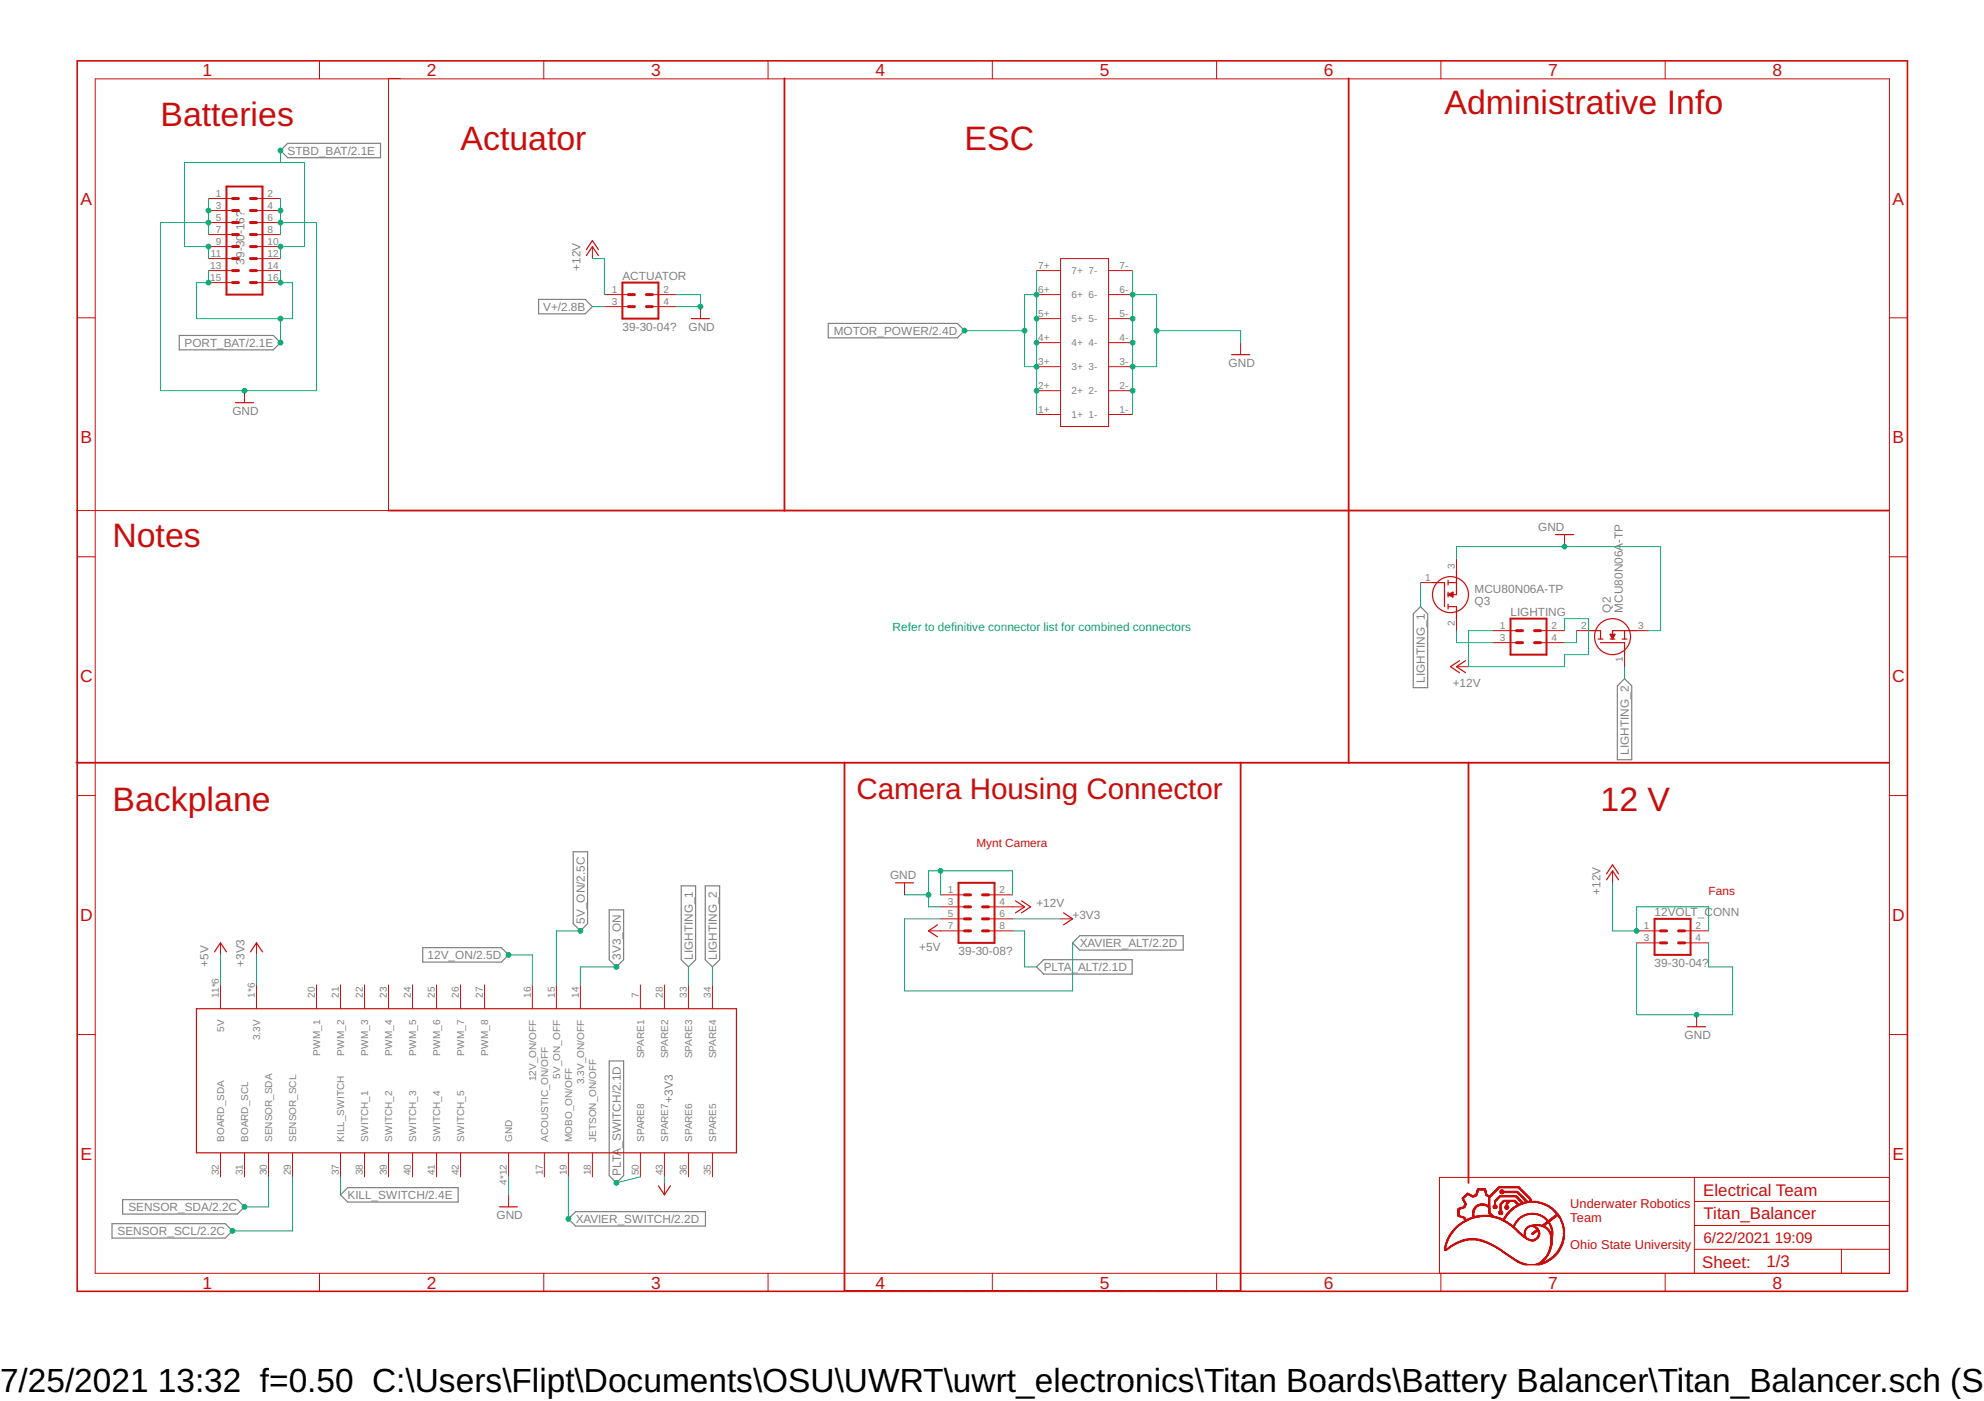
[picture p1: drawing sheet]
<svg xmlns="http://www.w3.org/2000/svg" width="210mm" height="148mm" viewBox="0 0 210 148" stroke-linecap="round" stroke-linejoin="round" font-family="sans-serif">
<defs><g id="words">
<g font-size="3.6" fill="#c90d0c">
<text x="17" y="13.4">Batteries</text>
<text x="48.7" y="15.9">Actuator</text>
<text x="102" y="15.9">ESC</text>
<text x="152.8" y="12.1">Administrative Info</text>
<text x="11.9" y="57.8">Notes</text>
<text x="11.9" y="85.7">Backplane</text>
<text x="169.3" y="85.7">12 V</text>
</g>
<g font-size="3.5">
<text x="0" y="147.2">7/25/2021</text>
<text x="16.7" y="147.2">13:32 f=0.50 C:\Users\Flipt\Documents\OSU\UWRT\uwrt_electronics\Titan Boards\Battery Balancer\Titan_Balancer.sch (Sh</text>
</g>
<text font-size="3.1" fill="#c90d0c" x="90.6" y="84.5">Camera Housing Connector</text>
<g font-size="1.8" fill="#c90d0c">
<text x="21.4" y="8.1">1</text>
<text x="45.2" y="8.1">2</text>
<text x="68.9" y="8.1">3</text>
<text x="92.6" y="8.1">4</text>
<text x="116.3" y="8.1">5</text>
<text x="140.1" y="8.1">6</text>
<text x="163.8" y="8.1">7</text>
<text x="187.5" y="8.1">8</text>
<text x="8.5" y="21.6">A</text>
<text x="200.2" y="21.6">A</text>
<text x="8.5" y="46.9">B</text>
<text x="200.2" y="46.9">B</text>
<text x="8.5" y="72.2">C</text>
<text x="200.2" y="72.2">C</text>
<text x="8.5" y="97.4">D</text>
<text x="200.2" y="97.4">D</text>
<text x="8.5" y="122.7">E</text>
<text x="200.2" y="122.7">E</text>
<text x="180.2" y="126.5">Electrical Team</text>
<text x="180.2" y="129">Titan_Balancer</text>
<text x="21.4" y="136.3">1</text>
<text x="45.2" y="136.3">2</text>
<text x="68.9" y="136.3">3</text>
<text x="92.6" y="136.3">4</text>
<text x="116.3" y="136.3">5</text>
<text x="140.1" y="136.3">6</text>
<text x="163.8" y="136.3">7</text>
<text x="180.1" y="134.1">Sheet:</text>
<text x="186.9" y="134">1/3</text>
<text x="187.5" y="136.3">8</text>
</g>
<g font-size="1.6" fill="#c90d0c">
<text x="180.2" y="131.5">6/22/2021</text>
<text x="187.8" y="131.5">19:09</text>
</g>
<g font-size="1.4" fill="#c90d0c">
<text x="166.1" y="127.8">Underwater Robotics</text>
<text x="166.1" y="129.2">Team</text>
<text x="166.1" y="132.1">Ohio State University</text>
</g>
<g font-size="1.2" fill="#808080">
<text x="30.4" y="16.4">STBD_BAT/2.1E</text>
<text x="25.9" y="28" transform="rotate(-90 25.9 28)">39-30-16?</text>
<text x="61.4" y="28.6" transform="rotate(-90 61.4 28.6)">+12V</text>
<text x="65.9" y="29.6">ACTUATOR</text>
<text x="57.5" y="32.9">V+/2.8B</text>
<text x="65.9" y="35">39-30-04?</text>
<text x="72.8" y="35">GND</text>
<text x="88.2" y="35.4">MOTOR_POWER/2.4D</text>
<text x="19.5" y="36.7">PORT_BAT/2.1E</text>
<text x="130" y="38.8">GND</text>
<text x="24.6" y="43.8">GND</text>
<text x="162.7" y="56.2">GND</text>
<text x="156" y="62.7">MCU80N06A-TP</text>
<text x="156" y="64">Q3</text>
<text x="159.8" y="65.1">LIGHTING</text>
<text x="170.4" y="64.8" transform="rotate(-90 170.4 64.8)">Q2</text>
<text x="171.7" y="64.8" transform="rotate(-90 171.7 64.8)">MCU80N06A-TP</text>
<text x="150.7" y="72.2" transform="rotate(-90 150.7 72.2)">LIGHTING_1</text>
<text x="153.7" y="72.7">+12V</text>
<text x="172.3" y="79.8" transform="rotate(-90 172.3 79.8)">LIGHTING_2</text>
<text x="94.2" y="93">GND</text>
<text x="109.7" y="95.9">+12V</text>
<text x="169.3" y="94.6" transform="rotate(-90 169.3 94.6)">+12V</text>
<text x="45.2" y="101.4">12V_ON/2.5D</text>
<text x="61.9" y="97.7" transform="rotate(-90 61.9 97.7)">5V_ON/2.5C</text>
<text x="65.7" y="101.5" transform="rotate(-90 65.7 101.5)">3V3_ON</text>
<text x="73.3" y="101.5" transform="rotate(-90 73.3 101.5)">LIGHTING_1</text>
<text x="75.8" y="101.5" transform="rotate(-90 75.8 101.5)">LIGHTING_2</text>
<text x="97.3" y="100.6">+5V</text>
<text x="101.4" y="101">39-30-08?</text>
<text x="113.5" y="97.2">+3V3</text>
<text x="114.2" y="100.2">XAVIER_ALT/2.2D</text>
<text x="175.1" y="96.9">12VOLT_CONN</text>
<text x="22.1" y="102.2" transform="rotate(-90 22.1 102.2)">+5V</text>
<text x="25.9" y="102.2" transform="rotate(-90 25.9 102.2)">+3V3</text>
<text x="110.4" y="102.7">PLTA_ALT/2.1D</text>
<text x="175.1" y="102.2">39-30-04?</text>
<text x="178.2" y="109.9">GND</text>
<text x="71.2" y="116.6" transform="rotate(-90 71.2 116.6)">+3V3</text>
<text x="65.7" y="124.3" transform="rotate(-90 65.7 124.3)">PLTA_SWITCH/2.1D</text>
<text x="12.4" y="130.6">SENSOR_SCL/2.2C</text>
<text x="13.6" y="128.1">SENSOR_SDA/2.2C</text>
<text x="36.8" y="126.8">KILL_SWITCH/2.4E</text>
<text x="52.5" y="128.9">GND</text>
<text x="60.9" y="129.4">XAVIER_SWITCH/2.2D</text>
</g>
<text font-size="1.2" fill="#0dab76" x="94.4" y="66.7">Refer to definitive connector list for combined connectors</text>
<g font-size="1.2" fill="#c90d0c">
<text x="103.3" y="89.6">Mynt Camera</text>
<text x="180.8" y="94.6">Fans</text>
</g>
<g font-size="1.1" fill="#808080">
<text x="22.8" y="20.8">1</text>
<text x="22.8" y="22.1">3</text>
<text x="22.8" y="23.4">5</text>
<text x="28.3" y="20.8">2</text>
<text x="28.3" y="22.1">4</text>
<text x="28.3" y="23.4">6</text>
<text x="22.2" y="28.4">13</text>
<text x="22.2" y="29.7">15</text>
<text x="22.3" y="27.2">11</text>
<text x="22.8" y="24.6">7</text>
<text x="22.8" y="25.9">9</text>
<text x="28.3" y="24.6">8</text>
<text x="28.3" y="25.9">10</text>
<text x="28.3" y="27.2">12</text>
<text x="28.3" y="28.4">14</text>
<text x="28.3" y="29.7">16</text>
<text x="109.8" y="28.4">7+</text>
<text x="113.4" y="29">7+ 7-</text>
<text x="118.4" y="28.4">7-</text>
<text x="64.7" y="31">1</text>
<text x="64.7" y="32.2">3</text>
<text x="70.2" y="31">2</text>
<text x="70.2" y="32.2">4</text>
<text x="109.8" y="31">6+</text>
<text x="109.8" y="33.5">5+</text>
<text x="113.4" y="31.5">6+ 6-</text>
<text x="113.4" y="34.1">5+ 5-</text>
<text x="118.4" y="31">6-</text>
<text x="118.4" y="33.5">5-</text>
<text x="109.8" y="36.1">4+</text>
<text x="109.8" y="38.6">3+</text>
<text x="109.8" y="41.1">2+</text>
<text x="113.4" y="36.6">4+ 4-</text>
<text x="113.4" y="39.1">3+ 3-</text>
<text x="113.4" y="41.7">2+ 2-</text>
<text x="118.4" y="36.1">4-</text>
<text x="118.4" y="38.6">3-</text>
<text x="118.4" y="41.1">2-</text>
<text x="109.8" y="43.7">1+</text>
<text x="113.4" y="44.2">1+ 1-</text>
<text x="118.4" y="43.7">1-</text>
<text x="150.8" y="61.4">1</text>
<text x="153.9" y="60.2" transform="rotate(-90 153.9 60.2)">3</text>
<text x="153.9" y="66.2" transform="rotate(-90 153.9 66.2)">2</text>
<text x="158.7" y="66.5">1</text>
<text x="158.7" y="67.8">3</text>
<text x="164.2" y="66.5">2</text>
<text x="164.2" y="67.8">4</text>
<text x="167.3" y="66.5">2</text>
<text x="171.7" y="70" transform="rotate(-90 171.7 70)">1</text>
<text x="173.3" y="66.5">3</text>
<text x="100.3" y="94.5">1</text>
<text x="100.3" y="95.7">3</text>
<text x="105.8" y="94.5">2</text>
<text x="105.8" y="95.7">4</text>
<text x="100.3" y="97">5</text>
<text x="100.3" y="98.3">7</text>
<text x="105.8" y="97">6</text>
<text x="105.8" y="98.3">8</text>
<text x="173.9" y="98.3">1</text>
<text x="173.9" y="99.5">3</text>
<text x="179.4" y="98.3">2</text>
<text x="179.4" y="99.5">4</text>
<text x="23.1" y="105.5" transform="rotate(-90 23.1 105.5)">11*6</text>
<text x="27" y="105.5" transform="rotate(-90 27 105.5)">1*6</text>
<text x="33.3" y="105.5" transform="rotate(-90 33.3 105.5)">20</text>
<text x="35.8" y="105.5" transform="rotate(-90 35.8 105.5)">21</text>
<text x="38.4" y="105.5" transform="rotate(-90 38.4 105.5)">22</text>
<text x="40.9" y="105.5" transform="rotate(-90 40.9 105.5)">23</text>
<text x="43.5" y="105.5" transform="rotate(-90 43.5 105.5)">24</text>
<text x="46" y="105.5" transform="rotate(-90 46 105.5)">25</text>
<text x="48.5" y="105.5" transform="rotate(-90 48.5 105.5)">26</text>
<text x="51.1" y="105.5" transform="rotate(-90 51.1 105.5)">27</text>
<text x="56.2" y="105.5" transform="rotate(-90 56.2 105.5)">16</text>
<text x="58.7" y="105.5" transform="rotate(-90 58.7 105.5)">15</text>
<text x="61.2" y="105.5" transform="rotate(-90 61.2 105.5)">14</text>
<text x="67.6" y="105.5" transform="rotate(-90 67.6 105.5)">7</text>
<text x="70.1" y="105.5" transform="rotate(-90 70.1 105.5)">28</text>
<text x="72.7" y="105.5" transform="rotate(-90 72.7 105.5)">33</text>
<text x="75.2" y="105.5" transform="rotate(-90 75.2 105.5)">34</text>
<text x="23.7" y="109.1" transform="rotate(-90 23.7 109.1)">5V</text>
<text x="27.5" y="110" transform="rotate(-90 27.5 110)">3.3V</text>
<text x="33.9" y="111.7" transform="rotate(-90 33.9 111.7)">PWM_1</text>
<text x="36.4" y="111.7" transform="rotate(-90 36.4 111.7)">PWM_2</text>
<text x="38.9" y="111.7" transform="rotate(-90 38.9 111.7)">PWM_3</text>
<text x="41.5" y="111.7" transform="rotate(-90 41.5 111.7)">PWM_4</text>
<text x="44" y="111.7" transform="rotate(-90 44 111.7)">PWM_5</text>
<text x="46.6" y="111.7" transform="rotate(-90 46.6 111.7)">PWM_6</text>
<text x="49.1" y="111.7" transform="rotate(-90 49.1 111.7)">PWM_7</text>
<text x="51.6" y="111.7" transform="rotate(-90 51.6 111.7)">PWM_8</text>
<text x="68.1" y="111.9" transform="rotate(-90 68.1 111.9)">SPARE1</text>
<text x="70.7" y="111.9" transform="rotate(-90 70.7 111.9)">SPARE2</text>
<text x="73.2" y="111.9" transform="rotate(-90 73.2 111.9)">SPARE3</text>
<text x="75.8" y="111.9" transform="rotate(-90 75.8 111.9)">SPARE4</text>
<text x="56.7" y="114.4" transform="rotate(-90 56.7 114.4)">12V_ON/OFF</text>
<text x="59.3" y="114.1" transform="rotate(-90 59.3 114.1)">5V_ON_OFF</text>
<text x="61.8" y="114.7" transform="rotate(-90 61.8 114.7)">3.3V_ON/OFF</text>
<text x="23.1" y="124.3" transform="rotate(-90 23.1 124.3)">32</text>
<text x="23.7" y="120.8" transform="rotate(-90 23.7 120.8)">BOARD_SDA</text>
<text x="25.7" y="124.3" transform="rotate(-90 25.7 124.3)">31</text>
<text x="26.2" y="120.8" transform="rotate(-90 26.2 120.8)">BOARD_SCL</text>
<text x="28.2" y="124.3" transform="rotate(-90 28.2 124.3)">30</text>
<text x="28.8" y="120.8" transform="rotate(-90 28.8 120.8)">SENSOR_SDA</text>
<text x="30.8" y="124.3" transform="rotate(-90 30.8 124.3)">29</text>
<text x="31.3" y="120.8" transform="rotate(-90 31.3 120.8)">SENSOR_SCL</text>
<text x="35.8" y="124.3" transform="rotate(-90 35.8 124.3)">37</text>
<text x="36.4" y="120.8" transform="rotate(-90 36.4 120.8)">KILL_SWITCH</text>
<text x="38.4" y="124.3" transform="rotate(-90 38.4 124.3)">38</text>
<text x="38.9" y="120.8" transform="rotate(-90 38.9 120.8)">SWITCH_1</text>
<text x="40.9" y="124.3" transform="rotate(-90 40.9 124.3)">39</text>
<text x="41.5" y="120.8" transform="rotate(-90 41.5 120.8)">SWITCH_2</text>
<text x="43.5" y="124.3" transform="rotate(-90 43.5 124.3)">40</text>
<text x="44" y="120.8" transform="rotate(-90 44 120.8)">SWITCH_3</text>
<text x="46" y="124.3" transform="rotate(-90 46 124.3)">41</text>
<text x="46.6" y="120.8" transform="rotate(-90 46.6 120.8)">SWITCH_4</text>
<text x="48.5" y="124.3" transform="rotate(-90 48.5 124.3)">42</text>
<text x="49.1" y="120.8" transform="rotate(-90 49.1 120.8)">SWITCH_5</text>
<text x="53.6" y="125.3" transform="rotate(-90 53.6 125.3)">4*12</text>
<text x="54.2" y="120.8" transform="rotate(-90 54.2 120.8)">GND</text>
<text x="57.4" y="124.3" transform="rotate(-90 57.4 124.3)">17</text>
<text x="58" y="120.8" transform="rotate(-90 58 120.8)">ACOUSTIC_ON/OFF</text>
<text x="60" y="124.3" transform="rotate(-90 60 124.3)">19</text>
<text x="60.5" y="120.8" transform="rotate(-90 60.5 120.8)">MOBO_ON/OFF</text>
<text x="62.5" y="124.3" transform="rotate(-90 62.5 124.3)">18</text>
<text x="63.1" y="120.8" transform="rotate(-90 63.1 120.8)">JETSON_ON/OFF</text>
<text x="67.6" y="124.3" transform="rotate(-90 67.6 124.3)">50</text>
<text x="68.1" y="120.8" transform="rotate(-90 68.1 120.8)">SPARE8</text>
<text x="70.1" y="124.3" transform="rotate(-90 70.1 124.3)">43</text>
<text x="70.7" y="120.8" transform="rotate(-90 70.7 120.8)">SPARE7</text>
<text x="72.7" y="124.3" transform="rotate(-90 72.7 124.3)">36</text>
<text x="73.2" y="120.8" transform="rotate(-90 73.2 120.8)">SPARE6</text>
<text x="75.2" y="124.3" transform="rotate(-90 75.2 124.3)">35</text>
<text x="75.8" y="120.8" transform="rotate(-90 75.8 120.8)">SPARE5</text>
</g>
</g></defs>
<g fill="none" stroke="#808080" stroke-width=".13">
<path d="M29.7 15.9l.7-.7h9.9v1.5h-9.9zM19 35.5h9.9l.8 .7-.8 .8h-9.9zM57 31.7h4.9l.8 .7-.8 .8h-4.9zM87.6 34.2h13.7l.7 .8-.7 .7h-13.7zM150.3 64.2l.7 .7v7.8h-1.5v-7.8zM171.9 71.8l.7 .7v7.8h-1.5v-7.8zM60.6 90.1h1.6v7.6l-.8 .7-.8-.7zM64.5 96.2h1.5v5.3l-.8 .8-.7-.8zM72.1 93.7h1.5v7.8l-.8 .8-.7-.8zM74.6 93.7h1.5v7.8l-.7 .8-.8-.8zM113.5 99.7l.7-.7h11v1.5h-11zM44.7 100.2h8.3l.8 .8-.8 .7h-8.3z"/>
<path d="M64.5 112.2h1.5v12.1l-.8 .8-.7-.8zM109.7 102.3l.7-.8h9.4v1.5h-9.4zM11.9 129.4h11.9l.8 .8-.8 .7h-11.9zM13 126.9h12.1l.8 .7-.8 .8h-12.1zM36 126.4l.8-.8h11.7v1.5h-11.7zM60.9 128.1h13.7v1.6h-13.7l-.8-.8z"/>
</g>
<g fill="#c90d0c" stroke="#c90d0c" stroke-width=".11">
<path d="M161.3 133.7l1.6 .1z"/>
<path d="M161.2 133.7l.5 .1z"/>
<path d="M162.3 133.7l.7 .1z"/>
<path d="M161.1 133.7h.4z"/>
<path d="M162.5 133.7h.5z"/>
<path d="M162.5 133.7h.6z"/>
<path d="M161.1 133.6l.3 .1z"/>
<path d="M162.6 133.6l.6 .1z"/>
<path d="M161 133.6l.3 .1z"/>
<path d="M162.7 133.6l.5 .1z"/>
<path d="M160.9 133.6h.3z"/>
<path d="M162.7 133.6h.6z"/>
<path d="M160.9 133.6h.2z"/>
<path d="M162.8 133.6h.6z"/>
<path d="M160.8 133.6h.3z"/>
<path d="M162.8 133.6h.3z"/>
<path d="M163.1 133.6h.3z"/>
<path d="M160.8 133.5l.2 .1z"/>
<path d="M162.9 133.5l.2 .1z"/>
<path d="M163.2 133.5l.3 .1z"/>
<path d="M160.7 133.5l.3 .1z"/>
<path d="M163.3 133.5l.2 .1z"/>
<path d="M160.7 133.5h.2z"/>
<path d="M162.9 133.5h.2z"/>
<path d="M163.3 133.5h.3z"/>
<path d="M160.6 133.5h.3z"/>
<path d="M162.9 133.5h.3z"/>
<path d="M160.6 133.5h.2z"/>
<path d="M163 133.5h.2z"/>
<path d="M163.4 133.5h.2z"/>
<path d="M160.5 133.4l.3 .1z"/>
<path d="M163 133.4l.2 .1z"/>
<path d="M163.4 133.4l.3 .1z"/>
<path d="M160.5 133.4l.2 .1z"/>
<path d="M163.5 133.4l.2 .1z"/>
<path d="M160.5 133.4h.2z"/>
<path d="M163.1 133.4h.1z"/>
<path d="M163.5 133.4h.3z"/>
<path d="M160.4 133.3l.2 .1z"/>
<path d="M163.1 133.3l.2 .1z"/>
<path d="M163.6 133.3l.2 .1z"/>
<path d="M163.6 133.3l.3 .1z"/>
<path d="M160.4 133.3h.1z"/>
<path d="M163.1 133.3h.2z"/>
<path d="M163.7 133.3h.2z"/>
<path d="M160.3 133.3h.2z"/>
<path d="M163.2 133.3h.1z"/>
<path d="M160.3 133.2l.1 .1z"/>
<path d="M163.2 133.2l.2 .1z"/>
<path d="M163.8 133.2l.2 .1z"/>
<path d="M160.2 133.2l.2 .1z"/>
<path d="M163.3 133.2l.1 .1z"/>
<path d="M160.2 133.2h.1z"/>
<path d="M163.2 133.2h.2z"/>
<path d="M163.8 133.2h.2z"/>
<path d="M163.3 133.2h.1z"/>
<path d="M163.9 133.2h.2z"/>
<path d="M160.1 133.2h.2z"/>
<path d="M160.1 133.1l.2 .1z"/>
<path d="M163.3 133.1l.2 .1z"/>
<path d="M163.9 133.1l.2 .1z"/>
<path d="M160.1 133.1l.1 .1z"/>
<path d="M164 133.1l.2 .1z"/>
<path d="M160 133.1h.2z"/>
<path d="M163.4 133.1h.1z"/>
<path d="M164 133.1h.2z"/>
<path d="M160 133.1h.1z"/>
<path d="M163.4 133.1h.2z"/>
<path d="M164 133.1h.3z"/>
<path d="M160 133l.1 .1z"/>
<path d="M163.4 133l.2 .1z"/>
<path d="M164.1 133l.2 .1z"/>
<path d="M159.9 133l.2 .1z"/>
<path d="M159.9 133h.1z"/>
<path d="M163.5 133h.1z"/>
<path d="M164.2 133h.1z"/>
<path d="M164.2 133h.2z"/>
<path d="M159.8 132.9l.2 .1z"/>
<path d="M163.5 132.9l.1 .1z"/>
<path d="M164.2 132.9l.2 .1z"/>
<path d="M159.8 132.9l.1 .1z"/>
<path d="M159.7 132.9h.2z"/>
<path d="M163.5 132.9h.2z"/>
<path d="M164.3 132.9h.1z"/>
<path d="M163.6 132.9h.1z"/>
<path d="M164.3 132.9h.2z"/>
<path d="M159.7 132.8l.1 .1z"/>
<path d="M163.6 132.8l.1 .1z"/>
<path d="M164.3 132.8l.2 .1z"/>
<path d="M159.6 132.8l.2 .1z"/>
<path d="M164.4 132.8l.1 .1z"/>
<path d="M159.6 132.8h.1z"/>
<path d="M163.6 132.8h.1z"/>
<path d="M164.4 132.8h.1z"/>
<path d="M163.6 132.8h.2z"/>
<path d="M159.5 132.8h.2z"/>
<path d="M164.4 132.8h.2z"/>
<path d="M159.5 132.7l.1 .1z"/>
<path d="M163.7 132.7l.1 .1z"/>
<path d="M164.4 132.7l.2 .1z"/>
<path d="M159.4 132.7h.2z"/>
<path d="M163.7 132.7h.1z"/>
<path d="M164.5 132.7h.1z"/>
<path d="M159.4 132.7h.1z"/>
<path d="M164.5 132.7h.2z"/>
<path d="M159.3 132.6l.2 .1z"/>
<path d="M163.7 132.6l.1 .1z"/>
<path d="M164.5 132.6l.2 .1z"/>
<path d="M159.3 132.6l.1 .1z"/>
<path d="M163.7 132.6l.2 .1z"/>
<path d="M159.3 132.6h.1z"/>
<path d="M163.7 132.6h.2z"/>
<path d="M164.5 132.6h.2z"/>
<path d="M164.6 132.6h.2z"/>
<path d="M159.2 132.5l.1 .1z"/>
<path d="M163.8 132.5l.1 .1z"/>
<path d="M164.6 132.5l.2 .1z"/>
<path d="M159.1 132.5h.2z"/>
<path d="M163.8 132.5h.1z"/>
<path d="M164.6 132.5h.2z"/>
<path d="M164.7 132.5h.1z"/>
<path d="M159.1 132.5h.1z"/>
<path d="M159 132.4l.2 .1z"/>
<path d="M163.8 132.4l.1 .1z"/>
<path d="M164.7 132.4l.2 .1z"/>
<path d="M163.8 132.4l.2 .1z"/>
<path d="M159 132.4h.1z"/>
<path d="M163.8 132.4h.2z"/>
<path d="M164.7 132.4h.2z"/>
<path d="M158.9 132.4h.2z"/>
<path d="M163.9 132.4h.1z"/>
<path d="M164.8 132.4h.1z"/>
<path d="M158.9 132.3l.1 .1z"/>
<path d="M163.9 132.3l.1 .1z"/>
<path d="M164.8 132.3l.1 .1z"/>
<path d="M158.9 132.3h.1z"/>
<path d="M163.9 132.3h.1z"/>
<path d="M164.8 132.3h.2z"/>
<path d="M158.8 132.2l.1 .1z"/>
<path d="M163.9 132.2l.1 .1z"/>
<path d="M164.8 132.2l.2 .1z"/>
<path d="M152.9 132.2l.1 .1z"/>
<path d="M152.9 132.2h.1z"/>
<path d="M158.7 132.2h.2z"/>
<path d="M163.9 132.2h.1z"/>
<path d="M164.9 132.2h.1z"/>
<path d="M152.8 132.2h.3z"/>
<path d="M158.7 132.2h.1z"/>
<path d="M152.8 132.1l.1 .1z"/>
<path d="M153 132.1l.1 .1z"/>
<path d="M158.7 132.1l.1 .1z"/>
<path d="M163.9 132.1l.1 .1z"/>
<path d="M164.9 132.1l.2 .1z"/>
<path d="M158.6 132.1l.1 .1z"/>
<path d="M164.9 132.1l.1 .1z"/>
<path d="M152.8 132.1h.1z"/>
<path d="M153 132.1h.1z"/>
<path d="M158.6 132.1h.1z"/>
<path d="M163.9 132.1h.2z"/>
<path d="M164.9 132.1h.2z"/>
<path d="M153.1 132.1h.1z"/>
<path d="M158.5 132.1h.2z"/>
<path d="M164 132.1h.1z"/>
<path d="M165 132.1h.1z"/>
<path d="M152.8 132l.1 .1z"/>
<path d="M153.1 132l.1 .1z"/>
<path d="M158.5 132l.1 .1z"/>
<path d="M164 132l.1 .1z"/>
<path d="M165 132l.1 .1z"/>
<path d="M153.1 132l.2 .1z"/>
<path d="M158.4 132l.2 .1z"/>
<path d="M152.8 132h.1z"/>
<path d="M153.2 132h.1z"/>
<path d="M158.4 132h.1z"/>
<path d="M164 132h.1z"/>
<path d="M165 132h.1z"/>
<path d="M158.3 132h.2z"/>
<path d="M152.9 132h.1z"/>
<path d="M153.2 132h.2z"/>
<path d="M152.9 131.9l.1 .1z"/>
<path d="M153.2 131.9l.2 .1z"/>
<path d="M158.3 131.9l.1 .1z"/>
<path d="M164 131.9l.1 .1z"/>
<path d="M165 131.9l.1 .1z"/>
<path d="M153.3 131.9l.1 .1z"/>
<path d="M165 131.9l.2 .1z"/>
<path d="M152.9 131.9h.1z"/>
<path d="M153.3 131.9h.1z"/>
<path d="M158.2 131.9h.2z"/>
<path d="M164 131.9h.1z"/>
<path d="M165 131.9h.2z"/>
<path d="M153.3 131.9h.2z"/>
<path d="M165.1 131.9h.1z"/>
<path d="M152.9 131.8l.1 .1z"/>
<path d="M153.4 131.8l.1 .1z"/>
<path d="M158.2 131.8l.1 .1z"/>
<path d="M164 131.8l.1 .1z"/>
<path d="M165.1 131.8l.1 .1z"/>
<path d="M158.1 131.8l.2 .1z"/>
<path d="M152.9 131.8h.1z"/>
<path d="M153.4 131.8h.2z"/>
<path d="M158.1 131.8h.1z"/>
<path d="M164 131.8h.1z"/>
<path d="M165.1 131.8h.1z"/>
<path d="M158 131.8h.2z"/>
<path d="M153.5 131.8h.1z"/>
<path d="M152.9 131.7l.1 .1z"/>
<path d="M153.5 131.7l.2 .1z"/>
<path d="M157.9 131.7l.2 .1z"/>
<path d="M164 131.7l.1 .1z"/>
<path d="M165.1 131.7l.1 .1z"/>
<path d="M164 131.7l.2 .1z"/>
<path d="M152.9 131.7h.1z"/>
<path d="M153.6 131.7h.1z"/>
<path d="M157.9 131.7h.2z"/>
<path d="M164 131.7h.2z"/>
<path d="M165.1 131.7h.2z"/>
<path d="M153.6 131.7h.2z"/>
<path d="M157.8 131.7h.2z"/>
<path d="M152.9 131.6l.1 .1z"/>
<path d="M153.7 131.6l.1 .1z"/>
<path d="M157.8 131.6l.1 .1z"/>
<path d="M164 131.6l.2 .1z"/>
<path d="M165.2 131.6l.1 .1z"/>
<path d="M153.7 131.6l.2 .1z"/>
<path d="M157.7 131.6l.2 .1z"/>
<path d="M153.8 131.6h.1z"/>
<path d="M157.6 131.6h.3z"/>
<path d="M164 131.6h.2z"/>
<path d="M165.2 131.6h.1z"/>
<path d="M153.8 131.6h.2z"/>
<path d="M157.6 131.6h.2z"/>
<path d="M153 131.5v.1z"/>
<path d="M153.9 131.5l.2 .1z"/>
<path d="M157.5 131.5l.3 .1z"/>
<path d="M164 131.5l.2 .1z"/>
<path d="M165.2 131.5l.1 .1z"/>
<path d="M153 131.5l.1 .1z"/>
<path d="M157.5 131.5l.2 .1z"/>
<path d="M164.1 131.5l.1 .1z"/>
<path d="M165.2 131.5l.2 .1z"/>
<path d="M153 131.5h.1z"/>
<path d="M153.9 131.5h.3z"/>
<path d="M157.4 131.5h.2z"/>
<path d="M164.1 131.5h.1z"/>
<path d="M165.2 131.5h.2z"/>
<path d="M154 131.5h.2z"/>
<path d="M153 131.4l.1 .1z"/>
<path d="M154 131.4l.2 .1z"/>
<path d="M157.3 131.4l.2 .1z"/>
<path d="M164.1 131.4l.1 .1z"/>
<path d="M165.2 131.4l.2 .1z"/>
<path d="M154.1 131.4l.2 .1z"/>
<path d="M153 131.4h.1z"/>
<path d="M154.1 131.4h.2z"/>
<path d="M157.2 131.4h.3z"/>
<path d="M164.1 131.4h.1z"/>
<path d="M165.2 131.4h.2z"/>
<path d="M154.2 131.4h.2z"/>
<path d="M157.2 131.4h.2z"/>
<path d="M157.1 131.4h.3z"/>
<path d="M165.3 131.4h.1z"/>
<path d="M153 131.3l.1 .1z"/>
<path d="M154.2 131.3l.3 .1z"/>
<path d="M157.1 131.3l.3 .1z"/>
<path d="M164.1 131.3l.1 .1z"/>
<path d="M165.3 131.3l.1 .1z"/>
<path d="M154.3 131.3l.2 .1z"/>
<path d="M157 131.3l.3 .1z"/>
<path d="M153 131.3h.1z"/>
<path d="M154.3 131.3h.3z"/>
<path d="M156.9 131.3h.3z"/>
<path d="M164.1 131.3h.1z"/>
<path d="M165.3 131.3h.1z"/>
<path d="M154.4 131.3h.3z"/>
<path d="M153 131.3h.2z"/>
<path d="M156.8 131.3h.3z"/>
<path d="M153.1 131.2l.1 .1z"/>
<path d="M154.5 131.2l.3 .1z"/>
<path d="M156.7 131.2l.3 .1z"/>
<path d="M164.1 131.2l.1 .1z"/>
<path d="M165.3 131.2l.1 .1z"/>
<path d="M154.5 131.2l.4 .1z"/>
<path d="M156.6 131.2l.4 .1z"/>
<path d="M162 131.2l.3 .1z"/>
<path d="M153.1 131.2h.1z"/>
<path d="M154.6 131.2h.4z"/>
<path d="M156.5 131.2h.4z"/>
<path d="M161.9 131.2h.4z"/>
<path d="M164.1 131.2h.1z"/>
<path d="M165.3 131.2h.1z"/>
<path d="M153.1 131.1l.1 .1z"/>
<path d="M154.7 131.1l.4 .1z"/>
<path d="M156.4 131.1l.4 .1z"/>
<path d="M161.8 131.1l.6 .1z"/>
<path d="M164.1 131.1l.1 .1z"/>
<path d="M165.3 131.1l.1 .1z"/>
<path d="M154.7 131.1l.6 .1z"/>
<path d="M156.3 131.1l.5 .1z"/>
<path d="M153.1 131.1h.1z"/>
<path d="M154.8 131.1h.5z"/>
<path d="M156.2 131.1h.5z"/>
<path d="M161.7 131.1h.3z"/>
<path d="M162.2 131.1h.3z"/>
<path d="M164.1 131.1h.1z"/>
<path d="M154.9 131.1h1.7z"/>
<path d="M161.6 131.1h.3z"/>
<path d="M162.3 131.1h.2z"/>
<path d="M155 131.1h1.5z"/>
<path d="M161.6 131.1h.2z"/>
<path d="M165.3 131.1h.2z"/>
<path d="M153.1 131l.1 .1z"/>
<path d="M155.1 131l1.3 .1z"/>
<path d="M161.6 131l.2 .1z"/>
<path d="M162.3 131l.3 .1z"/>
<path d="M164.1 131l.1 .1z"/>
<path d="M165.3 131l.2 .1z"/>
<path d="M155.3 131l.9 .1z"/>
<path d="M161.5 131l.2 .1z"/>
<path d="M162.4 131l.2 .1z"/>
<path d="M153.1 131h.2z"/>
<path d="M155.4 131h.7z"/>
<path d="M161.5 131h.2z"/>
<path d="M162.4 131h.2z"/>
<path d="M164.1 131h.1z"/>
<path d="M165.4 131h.1z"/>
<path d="M161.5 131h.1z"/>
<path d="M162.5 131h.1z"/>
<path d="M153.2 131h.1z"/>
<path d="M161.4 131h.2z"/>
<path d="M162.5 131h.2z"/>
<path d="M153.2 130.9l.1 .1z"/>
<path d="M161.4 130.9l.2 .1z"/>
<path d="M162.5 130.9l.2 .1z"/>
<path d="M164.1 130.9l.1 .1z"/>
<path d="M165.4 130.9l.1 .1z"/>
<path d="M161.4 130.9l.1 .1z"/>
<path d="M153.2 130.9h.1z"/>
<path d="M161.3 130.9h.2z"/>
<path d="M162.6 130.9h.1z"/>
<path d="M164.1 130.9h.1z"/>
<path d="M165.4 130.9h.1z"/>
<path d="M162.6 130.9h.2z"/>
<path d="M164.1 130.9h.2z"/>
<path d="M153.2 130.8l.2 .1z"/>
<path d="M161.2 130.8l.3 .1z"/>
<path d="M162.6 130.8l.2 .1z"/>
<path d="M164.1 130.8l.2 .1z"/>
<path d="M165.4 130.8l.1 .1z"/>
<path d="M161.2 130.8l.2 .1z"/>
<path d="M153.2 130.8h.2z"/>
<path d="M161.2 130.8h.2z"/>
<path d="M162.7 130.8h.1z"/>
<path d="M164.1 130.8h.2z"/>
<path d="M165.4 130.8h.1z"/>
<path d="M153.3 130.8h.1z"/>
<path d="M153.3 130.7l.1 .1z"/>
<path d="M161.1 130.7l.2 .1z"/>
<path d="M161.3 130.7l.1 .1z"/>
<path d="M162.7 130.7l.1 .1z"/>
<path d="M164.1 130.7l.2 .1z"/>
<path d="M165.4 130.7l.1 .1z"/>
<path d="M161.1 130.7l.1 .1z"/>
<path d="M162.7 130.7l.2 .1z"/>
<path d="M164.1 130.7l.1 .1z"/>
<path d="M153.3 130.7h.1z"/>
<path d="M161.1 130.7h.1z"/>
<path d="M161.3 130.7h.1z"/>
<path d="M162.7 130.7h.1z"/>
<path d="M164.1 130.7h.2z"/>
<path d="M165.4 130.7h.1z"/>
<path d="M161 130.7h.2z"/>
<path d="M162.7 130.7h.2z"/>
<path d="M164 130.7h.3z"/>
<path d="M153.3 130.6l.2 .1z"/>
<path d="M161 130.6l.1 .1z"/>
<path d="M161.3 130.6l.1 .1z"/>
<path d="M162.7 130.6l.2 .1z"/>
<path d="M164 130.6l.3 .1z"/>
<path d="M165.4 130.6l.1 .1z"/>
<path d="M153.4 130.6l.1 .1z"/>
<path d="M162.8 130.6l.1 .1z"/>
<path d="M164 130.6l.1 .1z"/>
<path d="M164.2 130.6l.1 .1z"/>
<path d="M153.4 130.6h.1z"/>
<path d="M161 130.6h.1z"/>
<path d="M161.3 130.6h.1z"/>
<path d="M162.8 130.6h.1z"/>
<path d="M164 130.6h.1z"/>
<path d="M164.2 130.6h.1z"/>
<path d="M165.4 130.6h.1z"/>
<path d="M160.9 130.6h.2z"/>
<path d="M153.4 130.5l.1 .1z"/>
<path d="M160.9 130.5l.1 .1z"/>
<path d="M161.3 130.5l.1 .1z"/>
<path d="M162.8 130.5l.1 .1z"/>
<path d="M164 130.5l.1 .1z"/>
<path d="M164.2 130.5l.1 .1z"/>
<path d="M165.4 130.5l.1 .1z"/>
<path d="M162.1 130.5l.1 .1z"/>
<path d="M153.4 130.5h.2z"/>
<path d="M160.8 130.5h.2z"/>
<path d="M161.3 130.5h.1z"/>
<path d="M162.1 130.5h.1z"/>
<path d="M162.8 130.5h.1z"/>
<path d="M164 130.5h.1z"/>
<path d="M164.2 130.5h.1z"/>
<path d="M165.4 130.5h.1z"/>
<path d="M160.8 130.5h.1z"/>
<path d="M153.5 130.5h.1z"/>
<path d="M162.1 130.5h.2z"/>
<path d="M153.5 130.4l.1 .1z"/>
<path d="M160.8 130.4l.1 .1z"/>
<path d="M161.3 130.4l.1 .1z"/>
<path d="M162.1 130.4l.2 .1z"/>
<path d="M162.8 130.4l.1 .1z"/>
<path d="M164 130.4l.1 .1z"/>
<path d="M164.2 130.4l.1 .1z"/>
<path d="M165.4 130.4l.1 .1z"/>
<path d="M160.7 130.4l.2 .1z"/>
<path d="M153.5 130.4h.1z"/>
<path d="M160.7 130.4h.1z"/>
<path d="M161.3 130.4h.1z"/>
<path d="M162.1 130.4h.2z"/>
<path d="M162.8 130.4h.1z"/>
<path d="M164 130.4h.1z"/>
<path d="M164.2 130.4h.1z"/>
<path d="M165.4 130.4h.1z"/>
<path d="M162.1 130.4h.3z"/>
<path d="M153.6 130.3v.1z"/>
<path d="M160.7 130.3l.1 .1z"/>
<path d="M161.3 130.3l.1 .1z"/>
<path d="M162.2 130.3l.2 .1z"/>
<path d="M162.8 130.3l.1 .1z"/>
<path d="M163.9 130.3l.2 .1z"/>
<path d="M164.2 130.3l.1 .1z"/>
<path d="M165.4 130.3l.1 .1z"/>
<path d="M153.6 130.3l.1 .1z"/>
<path d="M163.9 130.3l.1 .1z"/>
<path d="M153.6 130.3h.1z"/>
<path d="M160.6 130.3h.1z"/>
<path d="M161.3 130.3h.1z"/>
<path d="M162.2 130.3h.3z"/>
<path d="M162.8 130.3h.1z"/>
<path d="M163.9 130.3h.1z"/>
<path d="M164.2 130.3h.1z"/>
<path d="M165.4 130.3h.1z"/>
<path d="M162.3 130.3h.2z"/>
<path d="M153.6 130.2l.2 .1z"/>
<path d="M160.5 130.2l.2 .1z"/>
<path d="M161.3 130.2l.1 .1z"/>
<path d="M162.3 130.2l.3 .1z"/>
<path d="M162.7 130.2l.2 .1z"/>
<path d="M163.9 130.2l.1 .1z"/>
<path d="M164.2 130.2l.1 .1z"/>
<path d="M165.4 130.2l.1 .1z"/>
<path d="M153.6 130.2h.2z"/>
<path d="M160.5 130.2h.2z"/>
<path d="M161.3 130.2h.1z"/>
<path d="M162.3 130.2h.3z"/>
<path d="M162.7 130.2h.2z"/>
<path d="M163.9 130.2h.1z"/>
<path d="M164.2 130.2h.1z"/>
<path d="M165.4 130.2h.1z"/>
<path d="M153.7 130.2h.1z"/>
<path d="M160.5 130.2h.1z"/>
<path d="M162.4 130.2h.2z"/>
<path d="M162.7 130.2h.1z"/>
<path d="M163.8 130.2h.1z"/>
<path d="M153.7 130.1l.1 .1z"/>
<path d="M160.5 130.1l.1 .1z"/>
<path d="M161.3 130.1l.1 .1z"/>
<path d="M162.5 130.1l.3 .1z"/>
<path d="M163.8 130.1l.1 .1z"/>
<path d="M164.2 130.1l.1 .1z"/>
<path d="M165.4 130.1l.1 .1z"/>
<path d="M160.4 130.1l.1 .1z"/>
<path d="M153.8 130.1h.1z"/>
<path d="M160.4 130.1h.1z"/>
<path d="M161.3 130.1h.1z"/>
<path d="M162.5 130.1h.3z"/>
<path d="M163.8 130.1h.1z"/>
<path d="M164.2 130.1h.1z"/>
<path d="M165.4 130.1h.1z"/>
<path d="M153.8 130l.1 .1z"/>
<path d="M160.4 130l.1 .1z"/>
<path d="M161.4 130v.1z"/>
<path d="M162.5 130l.3 .1z"/>
<path d="M163.8 130l.1 .1z"/>
<path d="M164.2 130l.1 .1z"/>
<path d="M165.4 130l.1 .1z"/>
<path d="M161.4 130l.1 .1z"/>
<path d="M162.6 130l.2 .1z"/>
<path d="M163.7 130l.2 .1z"/>
<path d="M153.8 130h.1z"/>
<path d="M160.3 130h.2z"/>
<path d="M161.4 130h.1z"/>
<path d="M162.6 130h.2z"/>
<path d="M163.7 130h.2z"/>
<path d="M164.2 130h.1z"/>
<path d="M165.4 130h.1z"/>
<path d="M160.3 130h.1z"/>
<path d="M162.6 130h.1z"/>
<path d="M163.7 130h.1z"/>
<path d="M164.1 130h.1z"/>
<path d="M153.8 130h.2z"/>
<path d="M153.9 129.9l.1 .1z"/>
<path d="M160.3 129.9l.1 .1z"/>
<path d="M161.4 129.9l.1 .1z"/>
<path d="M162.6 129.9l.1 .1z"/>
<path d="M163.7 129.9l.1 .1z"/>
<path d="M164.1 129.9l.1 .1z"/>
<path d="M165.4 129.9l.1 .1z"/>
<path d="M160.2 129.9l.2 .1z"/>
<path d="M162.5 129.9l.2 .1z"/>
<path d="M163.6 129.9l.1 .1z"/>
<path d="M153.9 129.9h.1z"/>
<path d="M160.2 129.9h.2z"/>
<path d="M161.4 129.9h.2z"/>
<path d="M162.5 129.9h.2z"/>
<path d="M163.6 129.9h.1z"/>
<path d="M164.1 129.9h.1z"/>
<path d="M165.4 129.9h.1z"/>
<path d="M153.9 129.9h.2z"/>
<path d="M160.2 129.9h.1z"/>
<path d="M161.5 129.9h.1z"/>
<path d="M162.5 129.9h.1z"/>
<path d="M163.5 129.9h.2z"/>
<path d="M154 129.8l.1 .1z"/>
<path d="M160.1 129.8l.2 .1z"/>
<path d="M161.5 129.8l.1 .1z"/>
<path d="M162.4 129.8l.2 .1z"/>
<path d="M163.5 129.8l.2 .1z"/>
<path d="M164.1 129.8l.1 .1z"/>
<path d="M165.4 129.8l.1 .1z"/>
<path d="M163.4 129.8l.2 .1z"/>
<path d="M154 129.8h.1z"/>
<path d="M160.1 129.8h.1z"/>
<path d="M161.5 129.8h.2z"/>
<path d="M162.4 129.8h.2z"/>
<path d="M163.4 129.8h.2z"/>
<path d="M164.1 129.8h.1z"/>
<path d="M165.4 129.8h.1z"/>
<path d="M154 129.8h.2z"/>
<path d="M160 129.8h.2z"/>
<path d="M161.6 129.8h.1z"/>
<path d="M162.3 129.8h.2z"/>
<path d="M154.1 129.8h.1z"/>
<path d="M163.4 129.8h.1z"/>
<path d="M154.1 129.7l.1 .1z"/>
<path d="M160 129.7l.2 .1z"/>
<path d="M161.6 129.7l.2 .1z"/>
<path d="M162.3 129.7l.2 .1z"/>
<path d="M163.3 129.7l.2 .1z"/>
<path d="M164 129.7l.2 .1z"/>
<path d="M165.4 129.7v.1z"/>
<path d="M162.2 129.7l.3 .1z"/>
<path d="M164 129.7l.1 .1z"/>
<path d="M154.1 129.7h.1z"/>
<path d="M160 129.7h.1z"/>
<path d="M160.1 129.7h.1z"/>
<path d="M161.7 129.7h.2z"/>
<path d="M162.2 129.7h.2z"/>
<path d="M163.2 129.7h.2z"/>
<path d="M164 129.7h.1z"/>
<path d="M154.1 129.7h.2z"/>
<path d="M159.9 129.7h.2z"/>
<path d="M162.1 129.7h.3z"/>
<path d="M165.3 129.7h.1z"/>
<path d="M154.2 129.6l.1 .1z"/>
<path d="M159.9 129.6l.2 .1z"/>
<path d="M160.1 129.6l.1 .1z"/>
<path d="M161.8 129.6l.5 .1z"/>
<path d="M163.1 129.6l.3 .1z"/>
<path d="M164 129.6l.1 .1z"/>
<path d="M165.3 129.6l.1 .1z"/>
<path d="M159.9 129.6l.1 .1z"/>
<path d="M163 129.6l.4 .1z"/>
<path d="M154.2 129.6h.1z"/>
<path d="M159.8 129.6h.2z"/>
<path d="M160.1 129.6h.2z"/>
<path d="M161.9 129.6h.4z"/>
<path d="M162.8 129.6h.6z"/>
<path d="M164 129.6h.1z"/>
<path d="M165.3 129.6h.1z"/>
<path d="M154.2 129.6h.2z"/>
<path d="M160.2 129.6h.1z"/>
<path d="M162 129.6h1.4z"/>
<path d="M154.3 129.6h.1z"/>
<path d="M162.1 129.6h1z"/>
<path d="M163.2 129.6h.2z"/>
<path d="M154.3 129.5l.2 .1z"/>
<path d="M159.7 129.5l.2 .1z"/>
<path d="M160.2 129.5l.1 .1z"/>
<path d="M162.2 129.5l.8 .1z"/>
<path d="M163.2 129.5l.3 .1z"/>
<path d="M164 129.5l.1 .1z"/>
<path d="M165.3 129.5l.1 .1z"/>
<path d="M162.3 129.5l.6 .1z"/>
<path d="M164 129.5v.1z"/>
<path d="M154.4 129.5h.1z"/>
<path d="M159.7 129.5h.2z"/>
<path d="M160.2 129.5h.1z"/>
<path d="M163.3 129.5h.2z"/>
<path d="M165.3 129.5h.1z"/>
<path d="M163.9 129.5h.2z"/>
<path d="M154.4 129.5h.2z"/>
<path d="M159.6 129.5h.2z"/>
<path d="M163.3 129.5h.3z"/>
<path d="M163.9 129.5h.1z"/>
<path d="M154.5 129.4l.1 .1z"/>
<path d="M159.6 129.4l.2 .1z"/>
<path d="M160.2 129.4l.1 .1z"/>
<path d="M163.3 129.4l.3 .1z"/>
<path d="M163.9 129.4l.1 .1z"/>
<path d="M165.3 129.4l.1 .1z"/>
<path d="M159.6 129.4l.1 .1z"/>
<path d="M160.3 129.4v.1z"/>
<path d="M163.4 129.4l.2 .1z"/>
<path d="M154.5 129.4h.1z"/>
<path d="M159.6 129.4h.1z"/>
<path d="M160.3 129.4h.1z"/>
<path d="M163.4 129.4h.3z"/>
<path d="M163.9 129.4h.1z"/>
<path d="M165.3 129.4h.1z"/>
<path d="M154.5 129.4h.2z"/>
<path d="M159.5 129.4h.2z"/>
<path d="M154.5 129.3l.2 .1z"/>
<path d="M159.5 129.3l.2 .1z"/>
<path d="M160.3 129.3l.1 .1z"/>
<path d="M163.4 129.3l.3 .1z"/>
<path d="M163.9 129.3l.1 .1z"/>
<path d="M165.3 129.3l.1 .1z"/>
<path d="M154.6 129.3l.1 .1z"/>
<path d="M159.4 129.3l.2 .1z"/>
<path d="M163.5 129.3l.3 .1z"/>
<path d="M163.9 129.3v.1z"/>
<path d="M165.2 129.3l.1 .1z"/>
<path d="M154.6 129.3h.1z"/>
<path d="M159.4 129.3h.2z"/>
<path d="M160.3 129.3h.1z"/>
<path d="M163.5 129.3h.3z"/>
<path d="M165.2 129.3h.1z"/>
<path d="M154.6 129.3h.2z"/>
<path d="M163.6 129.3h.2z"/>
<path d="M163.8 129.3h.1z"/>
<path d="M154.7 129.3h.2z"/>
<path d="M159.3 129.3h.3z"/>
<path d="M160.3 129.3h.2z"/>
<path d="M163.6 129.3h.3z"/>
<path d="M154.7 129.2l.2 .1z"/>
<path d="M159.3 129.2l.2 .1z"/>
<path d="M160.4 129.2v.1z"/>
<path d="M163.6 129.2l.3 .1z"/>
<path d="M165.2 129.2l.1 .1z"/>
<path d="M160.4 129.2l.1 .1z"/>
<path d="M154.7 129.2h.3z"/>
<path d="M159.2 129.2h.2z"/>
<path d="M160.4 129.2h.1z"/>
<path d="M163.7 129.2h.2z"/>
<path d="M165.2 129.2h.1z"/>
<path d="M154.8 129.2h.2z"/>
<path d="M163.7 129.2h.3z"/>
<path d="M154.9 129.2h.1z"/>
<path d="M154.9 129.1l.2 .1z"/>
<path d="M159.1 129.1l.2 .1z"/>
<path d="M160.4 129.1l.1 .1z"/>
<path d="M163.7 129.1l.3 .1z"/>
<path d="M165.2 129.1v.1z"/>
<path d="M160.4 129.1l.2 .1z"/>
<path d="M155 129.1h.2z"/>
<path d="M159 129.1h.3z"/>
<path d="M160.5 129.1h.1z"/>
<path d="M163.7 129.1h.1z"/>
<path d="M163.8 129.1h.3z"/>
<path d="M165.1 129.1h.1z"/>
<path d="M159 129.1h.2z"/>
<path d="M155 129.1h.3z"/>
<path d="M158.9 129.1h.3z"/>
<path d="M163.6 129.1h.2z"/>
<path d="M163.9 129.1h.2z"/>
<path d="M155 129l.3 .1z"/>
<path d="M158.9 129l.3 .1z"/>
<path d="M160.5 129l.2 .1z"/>
<path d="M163.6 129l.1 .1z"/>
<path d="M163.9 129l.2 .1z"/>
<path d="M165.1 129l.1 .1z"/>
<path d="M154.9 129l.5 .1z"/>
<path d="M160.5 129l.1 .1z"/>
<path d="M163.9 129l.3 .1z"/>
<path d="M154.9 129h.2z"/>
<path d="M155.2 129h.2z"/>
<path d="M158.8 129h.4z"/>
<path d="M160.5 129h.2z"/>
<path d="M163.6 129h.1z"/>
<path d="M164 129h.2z"/>
<path d="M165.1 129h.1z"/>
<path d="M154.9 128.9l.1 .1z"/>
<path d="M155.2 128.9l.2 .1z"/>
<path d="M158.8 128.9l.2 .1z"/>
<path d="M159 128.9l.2 .1z"/>
<path d="M160.6 128.9l.1 .1z"/>
<path d="M163.5 128.9l.2 .1z"/>
<path d="M164 128.9l.2 .1z"/>
<path d="M165.1 128.9l.1 .1z"/>
<path d="M155.2 128.9l.3 .1z"/>
<path d="M158.7 128.9l.3 .1z"/>
<path d="M159.1 128.9l.1 .1z"/>
<path d="M164 128.9l.3 .1z"/>
<path d="M154.9 128.9h.2z"/>
<path d="M155.3 128.9h.3z"/>
<path d="M158.7 128.9h.2z"/>
<path d="M159.1 128.9h.1z"/>
<path d="M160.6 128.9h.1z"/>
<path d="M163.5 128.9h.1z"/>
<path d="M164 128.9h.3z"/>
<path d="M165.1 128.9h.1z"/>
<path d="M154.9 128.9h.1z"/>
<path d="M155.4 128.9h.2z"/>
<path d="M158.6 128.9h.3z"/>
<path d="M160.6 128.9h.2z"/>
<path d="M164.1 128.9h.2z"/>
<path d="M155.4 128.9h.3z"/>
<path d="M158.5 128.9h.3z"/>
<path d="M160.7 128.9h.1z"/>
<path d="M163.4 128.9h.2z"/>
<path d="M165 128.9h.1z"/>
<path d="M154.9 128.8l.1 .1z"/>
<path d="M155.4 128.8l.3 .1z"/>
<path d="M158.5 128.8l.3 .1z"/>
<path d="M159.1 128.8l.1 .1z"/>
<path d="M160.7 128.8l.1 .1z"/>
<path d="M163.4 128.8l.2 .1z"/>
<path d="M164.1 128.8l.3 .1z"/>
<path d="M165 128.8l.1 .1z"/>
<path d="M155.5 128.8l.3 .1z"/>
<path d="M158.4 128.8l.3 .1z"/>
<path d="M163.4 128.8l.1 .1z"/>
<path d="M154.9 128.8h.1z"/>
<path d="M155.6 128.8h.3z"/>
<path d="M158.3 128.8h.4z"/>
<path d="M159.1 128.8h.2z"/>
<path d="M160.7 128.8h.2z"/>
<path d="M163.4 128.8h.1z"/>
<path d="M164.2 128.8h.2z"/>
<path d="M165 128.8h.1z"/>
<path d="M158.3 128.8h.3z"/>
<path d="M160.8 128.8h.1z"/>
<path d="M154.8 128.8h.2z"/>
<path d="M155.7 128.8h.3z"/>
<path d="M158.2 128.8h.4z"/>
<path d="M159.2 128.8h.1z"/>
<path d="M163.3 128.8h.1z"/>
<path d="M164.2 128.8h.3z"/>
<path d="M154.7 128.7l.3 .1z"/>
<path d="M155.7 128.7l.4 .1z"/>
<path d="M158.1 128.7l.4 .1z"/>
<path d="M159.2 128.7l.1 .1z"/>
<path d="M160.8 128.7l.2 .1z"/>
<path d="M163.3 128.7l.1 .1z"/>
<path d="M164.3 128.7l.2 .1z"/>
<path d="M165 128.7l.1 .1z"/>
<path d="M154.6 128.7l.3 .1z"/>
<path d="M155.8 128.7l.4 .1z"/>
<path d="M158 128.7l.5 .1z"/>
<path d="M160.9 128.7l.1 .1z"/>
<path d="M165 128.7v.1z"/>
<path d="M154.6 128.7h.3z"/>
<path d="M155.9 128.7h.5z"/>
<path d="M157.9 128.7h.5z"/>
<path d="M159.2 128.7h.1z"/>
<path d="M160.9 128.7h.1z"/>
<path d="M163.2 128.7h.2z"/>
<path d="M164.3 128.7h.3z"/>
<path d="M164.9 128.7h.2z"/>
<path d="M154.5 128.7h.3z"/>
<path d="M155.9 128.7h.6z"/>
<path d="M157.8 128.7h.5z"/>
<path d="M160.9 128.7h.2z"/>
<path d="M163.2 128.7h.1z"/>
<path d="M164.9 128.7h.1z"/>
<path d="M154.4 128.7h.3z"/>
<path d="M155.9 128.7h.7z"/>
<path d="M157.7 128.7h.5z"/>
<path d="M159.2 128.7h.2z"/>
<path d="M164.4 128.7h.2z"/>
<path d="M154.3 128.6l.3 .1z"/>
<path d="M155.9 128.6l.1 .1z"/>
<path d="M156.1 128.6l.8 .1z"/>
<path d="M157.6 128.6l.5 .1z"/>
<path d="M159.2 128.6l.2 .1z"/>
<path d="M161 128.6l.1 .1z"/>
<path d="M163.1 128.6l.2 .1z"/>
<path d="M164.4 128.6l.3 .1z"/>
<path d="M164.9 128.6l.1 .1z"/>
<path d="M155.8 128.6l.2 .1z"/>
<path d="M156.2 128.6l1.9 .1z"/>
<path d="M161 128.6l.2 .1z"/>
<path d="M163.1 128.6l.1 .1z"/>
<path d="M154.3 128.6h.2z"/>
<path d="M155.8 128.6h.2z"/>
<path d="M156.3 128.6h1.7z"/>
<path d="M159.3 128.6h.1z"/>
<path d="M161 128.6h.2z"/>
<path d="M163 128.6h.2z"/>
<path d="M164.4 128.6h.3z"/>
<path d="M164.9 128.6h.1z"/>
<path d="M154.2 128.6h.2z"/>
<path d="M156.4 128.6h1.6z"/>
<path d="M161.1 128.6h.2z"/>
<path d="M164.5 128.6h.3z"/>
<path d="M164.8 128.6h.2z"/>
<path d="M154.2 128.5l.2 .1z"/>
<path d="M155.8 128.5l.1 .1z"/>
<path d="M156.5 128.5l1.4 .1z"/>
<path d="M159.3 128.5l.1 .1z"/>
<path d="M161.1 128.5l.2 .1z"/>
<path d="M162.9 128.5l.2 .1z"/>
<path d="M164.5 128.5l.3 .1z"/>
<path d="M164.8 128.5l.2 .1z"/>
<path d="M156.7 128.5l.9 .1z"/>
<path d="M157.8 128.5l.1 .1z"/>
<path d="M161.2 128.5l.2 .1z"/>
<path d="M164.5 128.5l.4 .1z"/>
<path d="M154.2 128.5h.2z"/>
<path d="M155.8 128.5h.1z"/>
<path d="M157.8 128.5h.1z"/>
<path d="M159.3 128.5h.1z"/>
<path d="M161.2 128.5h.2z"/>
<path d="M162.8 128.5h.2z"/>
<path d="M164.6 128.5h.3z"/>
<path d="M157.7 128.5h.2z"/>
<path d="M159.3 128.5h.2z"/>
<path d="M161.3 128.5h.2z"/>
<path d="M162.7 128.5h.3z"/>
<path d="M154.2 128.4l.2 .1z"/>
<path d="M155.8 128.4l.1 .1z"/>
<path d="M157.7 128.4l.1 .1z"/>
<path d="M159.4 128.4l.1 .1z"/>
<path d="M161.4 128.4l.2 .1z"/>
<path d="M162.6 128.4l.3 .1z"/>
<path d="M164.7 128.4l.2 .1z"/>
<path d="M158.7 128.4l.2 .1z"/>
<path d="M161.4 128.4l.4 .1z"/>
<path d="M162.5 128.4l.3 .1z"/>
<path d="M164.7 128.4l.1 .1z"/>
<path d="M154.2 128.4h.2z"/>
<path d="M155.8 128.4h.1z"/>
<path d="M157.6 128.4h.2z"/>
<path d="M158.7 128.4h.2z"/>
<path d="M159.4 128.4h.2z"/>
<path d="M161.5 128.4h.4z"/>
<path d="M162.4 128.4h.4z"/>
<path d="M164.7 128.4h.1z"/>
<path d="M158.6 128.4h.3z"/>
<path d="M159.4 128.4h.1z"/>
<path d="M161.6 128.4h1.1z"/>
<path d="M161.6 128.4h1z"/>
<path d="M154.2 128.3l.2 .1z"/>
<path d="M155.8 128.3l.1 .1z"/>
<path d="M157.6 128.3l.1 .1z"/>
<path d="M158.6 128.3l.2 .1z"/>
<path d="M158.8 128.3l.1 .1z"/>
<path d="M159.4 128.3l.2 .1z"/>
<path d="M161.8 128.3l.7 .1z"/>
<path d="M164.7 128.3l.1 .1z"/>
<path d="M157.5 128.3l.2 .1z"/>
<path d="M158.6 128.3l.1 .1z"/>
<path d="M158.8 128.3l.2 .1z"/>
<path d="M159.5 128.3l.1 .1z"/>
<path d="M161.9 128.3l.4 .1z"/>
<path d="M164.6 128.3l.2 .1z"/>
<path d="M154.2 128.3h.2z"/>
<path d="M155.8 128.3h.1z"/>
<path d="M157.5 128.3h.2z"/>
<path d="M158.6 128.3h.1z"/>
<path d="M158.8 128.3h.2z"/>
<path d="M159.5 128.3h.1z"/>
<path d="M164.6 128.3h.2z"/>
<path d="M158.9 128.3h.1z"/>
<path d="M159.5 128.3h.2z"/>
<path d="M164.6 128.3h.1z"/>
<path d="M154.2 128.2l.2 .1z"/>
<path d="M155.8 128.2l.1 .1z"/>
<path d="M157.5 128.2l.1 .1z"/>
<path d="M158.6 128.2l.1 .1z"/>
<path d="M158.9 128.2l.1 .1z"/>
<path d="M159.5 128.2l.2 .1z"/>
<path d="M164.6 128.2l.1 .1z"/>
<path d="M154.2 128.2h.2z"/>
<path d="M155.8 128.2h.1z"/>
<path d="M157.5 128.2h.1z"/>
<path d="M158.6 128.2h.1z"/>
<path d="M158.9 128.2h.1z"/>
<path d="M159.6 128.2h.1z"/>
<path d="M164.5 128.2h.2z"/>
<path d="M158.8 128.2h.2z"/>
<path d="M155.8 128.2h.2z"/>
<path d="M164.5 128.2h.1z"/>
<path d="M154.2 128.1l.2 .1z"/>
<path d="M155.8 128.1l.2 .1z"/>
<path d="M157.5 128.1l.1 .1z"/>
<path d="M158.6 128.1l.1 .1z"/>
<path d="M158.8 128.1l.2 .1z"/>
<path d="M159.6 128.1l.1 .1z"/>
<path d="M164.5 128.1l.1 .1z"/>
<path d="M158.6 128.1l.3 .1z"/>
<path d="M159.6 128.1l.2 .1z"/>
<path d="M154.2 128.1h.2z"/>
<path d="M155.8 128.1h.2z"/>
<path d="M157.5 128.1h.1z"/>
<path d="M158.6 128.1h.3z"/>
<path d="M159.6 128.1h.2z"/>
<path d="M164.4 128.1h.2z"/>
<path d="M159.7 128.1h.1z"/>
<path d="M158.7 128.1h.2z"/>
<path d="M159.7 128.1h.2z"/>
<path d="M164.4 128.1h.1z"/>
<path d="M154.2 128l.2 .1z"/>
<path d="M155.9 128l.1 .1z"/>
<path d="M157.5 128l.1 .1z"/>
<path d="M158.7 128l.1 .1z"/>
<path d="M159.7 128l.2 .1z"/>
<path d="M164.4 128l.1 .1z"/>
<path d="M154.2 128h.2z"/>
<path d="M155.9 128h.1z"/>
<path d="M157.5 128h.1z"/>
<path d="M158.7 128h.1z"/>
<path d="M159.8 128h.1z"/>
<path d="M164.3 128h.2z"/>
<path d="M159.8 128h.2z"/>
<path d="M164.3 128h.1z"/>
<path d="M154.2 127.9l.2 .1z"/>
<path d="M155.9 127.9l.1 .1z"/>
<path d="M157.5 127.9l.1 .1z"/>
<path d="M158.7 127.9l.1 .1z"/>
<path d="M159.8 127.9l.2 .1z"/>
<path d="M164.3 127.9l.1 .1z"/>
<path d="M154.2 127.9h.2z"/>
<path d="M155.9 127.9h.1z"/>
<path d="M157.5 127.9h.1z"/>
<path d="M158.7 127.9h.1z"/>
<path d="M159.9 127.9h.2z"/>
<path d="M164.2 127.9h.2z"/>
<path d="M154.3 127.8l.2 .1z"/>
<path d="M155.9 127.8l.1 .1z"/>
<path d="M157.5 127.8l.1 .1z"/>
<path d="M158.7 127.8l.1 .1z"/>
<path d="M159.3 127.8l.2 .1z"/>
<path d="M159.9 127.8l.2 .1z"/>
<path d="M164.2 127.8l.1 .1z"/>
<path d="M154.2 127.8l.3 .1z"/>
<path d="M155.9 127.8l.2 .1z"/>
<path d="M164.1 127.8l.2 .1z"/>
<path d="M154.3 127.8h.3z"/>
<path d="M155.9 127.8h.2z"/>
<path d="M157.5 127.8h.1z"/>
<path d="M158.7 127.8h.1z"/>
<path d="M159.3 127.8h.3z"/>
<path d="M160 127.8h.1z"/>
<path d="M164.1 127.8h.2z"/>
<path d="M154.3 127.8h.4z"/>
<path d="M158.1 127.8h.2z"/>
<path d="M160 127.8h.2z"/>
<path d="M154.4 127.8h.3z"/>
<path d="M156 127.8h.1z"/>
<path d="M159.2 127.8h.2z"/>
<path d="M159.4 127.8h.2z"/>
<path d="M164.1 127.8h.1z"/>
<path d="M154.4 127.7l.4 .1z"/>
<path d="M156 127.7l.1 .1z"/>
<path d="M157.5 127.7l.1 .1z"/>
<path d="M158 127.7l.3 .1z"/>
<path d="M158.7 127.7l.1 .1z"/>
<path d="M159.2 127.7l.2 .1z"/>
<path d="M159.4 127.7l.2 .1z"/>
<path d="M160 127.7l.2 .1z"/>
<path d="M164 127.7l.2 .1z"/>
<path d="M154.5 127.7l.4 .1z"/>
<path d="M156 127.7l.2 .1z"/>
<path d="M159.5 127.7l.1 .1z"/>
<path d="M160.1 127.7l.2 .1z"/>
<path d="M154.6 127.7h.4z"/>
<path d="M156 127.7h.2z"/>
<path d="M157.5 127.7h.1z"/>
<path d="M158 127.7h.2z"/>
<path d="M158.2 127.7h.2z"/>
<path d="M158.7 127.7h.1z"/>
<path d="M159.2 127.7h.1z"/>
<path d="M159.5 127.7h.1z"/>
<path d="M160.1 127.7h.2z"/>
<path d="M164 127.7h.1z"/>
<path d="M158 127.7h.1z"/>
<path d="M154.7 127.7h.3z"/>
<path d="M160.1 127.7h.3z"/>
<path d="M163.9 127.7h.2z"/>
<path d="M154.8 127.6l.2 .1z"/>
<path d="M156.1 127.6l.1 .1z"/>
<path d="M157.4 127.6l.2 .1z"/>
<path d="M158 127.6l.1 .1z"/>
<path d="M158.3 127.6l.1 .1z"/>
<path d="M158.7 127.6l.1 .1z"/>
<path d="M159.2 127.6l.1 .1z"/>
<path d="M159.5 127.6l.1 .1z"/>
<path d="M160.2 127.6l.2 .1z"/>
<path d="M163.9 127.6l.2 .1z"/>
<path d="M154.9 127.6l.1 .1z"/>
<path d="M163.9 127.6l.1 .1z"/>
<path d="M154.9 127.6h.1z"/>
<path d="M156.1 127.6h.2z"/>
<path d="M157.4 127.6h.2z"/>
<path d="M158 127.6h.1z"/>
<path d="M158.3 127.6h.1z"/>
<path d="M158.7 127.6h.1z"/>
<path d="M159.2 127.6h.2z"/>
<path d="M159.4 127.6h.2z"/>
<path d="M160.3 127.6h.2z"/>
<path d="M163.8 127.6h.2z"/>
<path d="M159.2 127.6h.4z"/>
<path d="M156.1 127.6h.3z"/>
<path d="M157.3 127.6h.3z"/>
<path d="M159.3 127.6h.3z"/>
<path d="M163.7 127.6h.2z"/>
<path d="M154.9 127.5l.1 .1z"/>
<path d="M156.2 127.5l.2 .1z"/>
<path d="M157.3 127.5l.3 .1z"/>
<path d="M158 127.5l.1 .1z"/>
<path d="M158.2 127.5l.1 .1z"/>
<path d="M158.7 127.5l.1 .1z"/>
<path d="M159.3 127.5l.3 .1z"/>
<path d="M160.4 127.5l.2 .1z"/>
<path d="M163.7 127.5l.2 .1z"/>
<path d="M154.9 127.5l.2 .1z"/>
<path d="M157.2 127.5l.3 .1z"/>
<path d="M157.5 127.5l.1 .1z"/>
<path d="M158 127.5l.3 .1z"/>
<path d="M159.3 127.5l.2 .1z"/>
<path d="M154.9 127.5h.1z"/>
<path d="M156.2 127.5h.3z"/>
<path d="M157.2 127.5h.2z"/>
<path d="M157.5 127.5h.1z"/>
<path d="M158 127.5h.3z"/>
<path d="M158.7 127.5h.1z"/>
<path d="M159.3 127.5h.2z"/>
<path d="M160.4 127.5h.2z"/>
<path d="M163.6 127.5h.2z"/>
<path d="M156.3 127.5h.2z"/>
<path d="M157.1 127.5h.3z"/>
<path d="M159.4 127.5h.1z"/>
<path d="M160.5 127.5h.2z"/>
<path d="M154.9 127.4l.2 .1z"/>
<path d="M156.3 127.4l.4 .1z"/>
<path d="M157 127.4l.4 .1z"/>
<path d="M157.5 127.4l.1 .1z"/>
<path d="M158.1 127.4l.2 .1z"/>
<path d="M158.7 127.4l.1 .1z"/>
<path d="M159.4 127.4l.1 .1z"/>
<path d="M160.5 127.4l.2 .1z"/>
<path d="M163.5 127.4l.2 .1z"/>
<path d="M156.3 127.4l1 .1z"/>
<path d="M158.1 127.4l.1 .1z"/>
<path d="M160.5 127.4l.3 .1z"/>
<path d="M154.9 127.4h.2z"/>
<path d="M156.4 127.4h.9z"/>
<path d="M157.5 127.4h.1z"/>
<path d="M158.1 127.4h.1z"/>
<path d="M158.7 127.4h.1z"/>
<path d="M159.4 127.4h.1z"/>
<path d="M160.5 127.4h.3z"/>
<path d="M163.4 127.4h.3z"/>
<path d="M155 127.4h.1z"/>
<path d="M156.4 127.4h.8z"/>
<path d="M160.5 127.4h.4z"/>
<path d="M163.4 127.4h.2z"/>
<path d="M156.5 127.4h.7z"/>
<path d="M163.3 127.4h.3z"/>
<path d="M155 127.3l.2 .1z"/>
<path d="M156.5 127.3l.6 .1z"/>
<path d="M157.5 127.3l.1 .1z"/>
<path d="M158.1 127.3l.1 .1z"/>
<path d="M158.7 127.3l.2 .1z"/>
<path d="M159.4 127.3l.1 .1z"/>
<path d="M160.5 127.3l.2 .1z"/>
<path d="M160.7 127.3l.3 .1z"/>
<path d="M163.3 127.3l.2 .1z"/>
<path d="M156.6 127.3l.4 .1z"/>
<path d="M160.8 127.3l.3 .1z"/>
<path d="M163.2 127.3l.3 .1z"/>
<path d="M155 127.3h.1z"/>
<path d="M157.5 127.3h.1z"/>
<path d="M158.1 127.3h.1z"/>
<path d="M158.7 127.3h.2z"/>
<path d="M159.4 127.3h.1z"/>
<path d="M160.5 127.3h.1z"/>
<path d="M160.8 127.3h.3z"/>
<path d="M163.2 127.3h.2z"/>
<path d="M158.8 127.3h.1z"/>
<path d="M160.4 127.3h.3z"/>
<path d="M160.9 127.3h.3z"/>
<path d="M163.1 127.3h.3z"/>
<path d="M160.4 127.3h.2z"/>
<path d="M163 127.3h.3z"/>
<path d="M155 127.2l.1 .1z"/>
<path d="M157.5 127.2l.1 .1z"/>
<path d="M158.1 127.2l.1 .1z"/>
<path d="M158.8 127.2l.1 .1z"/>
<path d="M159.4 127.2l.1 .1z"/>
<path d="M160.4 127.2l.2 .1z"/>
<path d="M161 127.2l.3 .1z"/>
<path d="M163 127.2l.3 .1z"/>
<path d="M158.8 127.2l.2 .1z"/>
<path d="M159.4 127.2l.2 .1z"/>
<path d="M160.4 127.2l.1 .1z"/>
<path d="M161 127.2l.4 .1z"/>
<path d="M162.9 127.2l.3 .1z"/>
<path d="M154.9 127.2h.2z"/>
<path d="M157.5 127.2h.1z"/>
<path d="M158.1 127.2h.1z"/>
<path d="M158.8 127.2h.2z"/>
<path d="M159.4 127.2h.2z"/>
<path d="M160.4 127.2h.2z"/>
<path d="M161 127.2h.5z"/>
<path d="M162.8 127.2h.3z"/>
<path d="M154.9 127.2h.1z"/>
<path d="M160.3 127.2h.2z"/>
<path d="M162.7 127.2h.3z"/>
<path d="M154.9 127.1l.1 .1z"/>
<path d="M157.5 127.1l.1 .1z"/>
<path d="M158.1 127.1l.1 .1z"/>
<path d="M158.9 127.1l.1 .1z"/>
<path d="M159.4 127.1l.2 .1z"/>
<path d="M160.3 127.1l.2 .1z"/>
<path d="M160.9 127.1l.2 .1z"/>
<path d="M161.2 127.1l.5 .1z"/>
<path d="M162.5 127.1l.5 .1z"/>
<path d="M158.9 127.1l.2 .1z"/>
<path d="M159.5 127.1l.1 .1z"/>
<path d="M161.3 127.1l1.6 .1z"/>
<path d="M154.9 127.1h.1z"/>
<path d="M157.5 127.1h.1z"/>
<path d="M158.1 127.1h.1z"/>
<path d="M158.9 127.1h.2z"/>
<path d="M159.5 127.1h.2z"/>
<path d="M160.3 127.1h.1z"/>
<path d="M160.9 127.1h.2z"/>
<path d="M161.4 127.1h1.4z"/>
<path d="M160.3 127.1h.2z"/>
<path d="M161.4 127.1h1.3z"/>
<path d="M159 127.1h.1z"/>
<path d="M159.6 127.1h.1z"/>
<path d="M160.2 127.1h.2z"/>
<path d="M160.8 127.1h.3z"/>
<path d="M154.9 127l.1 .1z"/>
<path d="M157.5 127l.1 .1z"/>
<path d="M158.1 127l.1 .1z"/>
<path d="M159 127l.1 .1z"/>
<path d="M159.6 127l.1 .1z"/>
<path d="M160.2 127l.2 .1z"/>
<path d="M160.9 127l.1 .1z"/>
<path d="M161.4 127l.2 .1z"/>
<path d="M161.8 127l.7 .1z"/>
<path d="M158.1 127l.2 .1z"/>
<path d="M159 127l1.4 .1z"/>
<path d="M160.8 127l.2 .1z"/>
<path d="M161.8 127l.2 .1z"/>
<path d="M154.8 127h.2z"/>
<path d="M157.5 127h.1z"/>
<path d="M158.1 127h.2z"/>
<path d="M159 127h1.4z"/>
<path d="M160.8 127h.2z"/>
<path d="M161.4 127h.2z"/>
<path d="M161.8 127h.2z"/>
<path d="M159 127h1.3z"/>
<path d="M161.4 127h.1z"/>
<path d="M154.8 127h.1z"/>
<path d="M158.2 127h.1z"/>
<path d="M160.7 127h.3z"/>
<path d="M161.3 127h.2z"/>
<path d="M154.8 126.9l.1 .1z"/>
<path d="M157.5 126.9l.1 .1z"/>
<path d="M158.2 126.9l.1 .1z"/>
<path d="M159.1 126.9l1.2 .1z"/>
<path d="M160.7 126.9l.2 .1z"/>
<path d="M161.3 126.9l.2 .1z"/>
<path d="M161.8 126.9l.2 .1z"/>
<path d="M158.2 126.9l.2 .1z"/>
<path d="M154.8 126.9h.1z"/>
<path d="M157.5 126.9h.1z"/>
<path d="M158.2 126.9h.2z"/>
<path d="M160.7 126.9h.2z"/>
<path d="M161.3 126.9h.2z"/>
<path d="M161.8 126.9h.2z"/>
<path d="M154.7 126.9h.2z"/>
<path d="M161.2 126.9h.2z"/>
<path d="M158.3 126.9h.1z"/>
<path d="M160.7 126.9h.1z"/>
<path d="M154.7 126.8l.2 .1z"/>
<path d="M157.5 126.8l.1 .1z"/>
<path d="M158.3 126.8l.2 .1z"/>
<path d="M160.6 126.8l.2 .1z"/>
<path d="M161.2 126.8l.2 .1z"/>
<path d="M161.8 126.8l.2 .1z"/>
<path d="M154.7 126.8h.1z"/>
<path d="M157.5 126.8h.1z"/>
<path d="M158.3 126.8h.2z"/>
<path d="M160.6 126.8h.2z"/>
<path d="M161.2 126.8h.2z"/>
<path d="M161.8 126.8h.2z"/>
<path d="M154.7 126.7l.1 .1z"/>
<path d="M157.5 126.7l.1 .1z"/>
<path d="M158.3 126.7l.2 .1z"/>
<path d="M160.5 126.7l.3 .1z"/>
<path d="M161.1 126.7l.2 .1z"/>
<path d="M161.8 126.7l.1 .1z"/>
<path d="M158.4 126.7l.1 .1z"/>
<path d="M160.5 126.7l.2 .1z"/>
<path d="M154.7 126.7h.2z"/>
<path d="M157.5 126.7h.1z"/>
<path d="M158.4 126.7h.2z"/>
<path d="M160.5 126.7h.2z"/>
<path d="M161.1 126.7h.2z"/>
<path d="M161.7 126.7h.2z"/>
<path d="M161.1 126.7h.1z"/>
<path d="M154.7 126.6l.2 .1z"/>
<path d="M157.5 126.6l.1 .1z"/>
<path d="M158.5 126.6l.1 .1z"/>
<path d="M160.5 126.6l.1 .1z"/>
<path d="M161.1 126.6l.1 .1z"/>
<path d="M161.7 126.6l.1 .1z"/>
<path d="M154.8 126.6l.1 .1z"/>
<path d="M160.4 126.6l.2 .1z"/>
<path d="M161 126.6l.2 .1z"/>
<path d="M161.6 126.6l.2 .1z"/>
<path d="M154.8 126.6h.2z"/>
<path d="M157.5 126.6h.1z"/>
<path d="M158.5 126.6h.2z"/>
<path d="M160.4 126.6h.2z"/>
<path d="M161 126.6h.2z"/>
<path d="M161.6 126.6h.2z"/>
<path d="M154.9 126.6h.1z"/>
<path d="M155.8 126.6h.1z"/>
<path d="M157.5 126.6h.2z"/>
<path d="M161 126.6h.1z"/>
<path d="M154.9 126.5l.1 .1z"/>
<path d="M155.7 126.5l.3 .1z"/>
<path d="M157.5 126.5l.2 .1z"/>
<path d="M158.6 126.5l1.9 .1z"/>
<path d="M161 126.5l.1 .1z"/>
<path d="M161.6 126.5l.1 .1z"/>
<path d="M154.9 126.5l.2 .1z"/>
<path d="M160.9 126.5l.2 .1z"/>
<path d="M161.5 126.5l.2 .1z"/>
<path d="M154.9 126.5h.2z"/>
<path d="M155.7 126.5h.4z"/>
<path d="M157.4 126.5h.4z"/>
<path d="M158.6 126.5h1.9z"/>
<path d="M160.9 126.5h.2z"/>
<path d="M161.5 126.5h.2z"/>
<path d="M155.6 126.5h.5z"/>
<path d="M155 126.4l.1 .1z"/>
<path d="M155.6 126.4l.2 .1z"/>
<path d="M155.9 126.4l.3 .1z"/>
<path d="M157.3 126.4l.3 .1z"/>
<path d="M157.6 126.4l.2 .1z"/>
<path d="M158.7 126.4l1.7 .1z"/>
<path d="M160.9 126.4l.1 .1z"/>
<path d="M161.5 126.4l.1 .1z"/>
<path d="M155 126.4l.2 .1z"/>
<path d="M157.2 126.4l.3 .1z"/>
<path d="M160.8 126.4l.2 .1z"/>
<path d="M155 126.4h.2z"/>
<path d="M155.5 126.4h.2z"/>
<path d="M155.9 126.4h.3z"/>
<path d="M157.2 126.4h.3z"/>
<path d="M157.7 126.4h.1z"/>
<path d="M160.8 126.4h.2z"/>
<path d="M161.4 126.4h.2z"/>
<path d="M156 126.4h.2z"/>
<path d="M157.2 126.4h.2z"/>
<path d="M157.7 126.4h.2z"/>
<path d="M155.4 126.4h.3z"/>
<path d="M160.8 126.4h.1z"/>
<path d="M155.1 126.3l.1 .1z"/>
<path d="M155.4 126.3l.2 .1z"/>
<path d="M156.1 126.3l.2 .1z"/>
<path d="M157.2 126.3l.1 .1z"/>
<path d="M157.7 126.3l.2 .1z"/>
<path d="M160.7 126.3l.2 .1z"/>
<path d="M161.4 126.3l.1 .1z"/>
<path d="M155.1 126.3l.2 .1z"/>
<path d="M157.8 126.3l.1 .1z"/>
<path d="M155.1 126.3h.2z"/>
<path d="M155.3 126.3h.2z"/>
<path d="M156.1 126.3h.2z"/>
<path d="M157.2 126.3h.1z"/>
<path d="M157.8 126.3h.1z"/>
<path d="M160.7 126.3h.1z"/>
<path d="M161.3 126.3h.2z"/>
<path d="M155.1 126.3h.4z"/>
<path d="M157.8 126.3h.2z"/>
<path d="M155.2 126.3h.2z"/>
<path d="M156.2 126.3h.1z"/>
<path d="M155.2 126.2l.2 .1z"/>
<path d="M156.2 126.2l.1 .1z"/>
<path d="M157.2 126.2l.1 .1z"/>
<path d="M157.8 126.2l.2 .1z"/>
<path d="M160.6 126.2l.2 .1z"/>
<path d="M161.3 126.2l.1 .1z"/>
<path d="M157.9 126.2l.1 .1z"/>
<path d="M158.8 126.2l.2 .1z"/>
<path d="M161.2 126.2l.2 .1z"/>
<path d="M155.2 126.2h.1z"/>
<path d="M156.2 126.2h.1z"/>
<path d="M157.9 126.2h.2z"/>
<path d="M158.8 126.2h.2z"/>
<path d="M160.6 126.2h.2z"/>
<path d="M161.2 126.2h.2z"/>
<path d="M160.6 126.2h.1z"/>
<path d="M158.7 126.2h.4z"/>
<path d="M160.5 126.2h.2z"/>
<path d="M156.2 126.1l.1 .1z"/>
<path d="M157.1 126.1l.2 .1z"/>
<path d="M157.9 126.1l.2 .1z"/>
<path d="M158.7 126.1l.4 .1z"/>
<path d="M160.5 126.1l.2 .1z"/>
<path d="M161.2 126.1l.1 .1z"/>
<path d="M158 126.1l.1 .1z"/>
<path d="M161.1 126.1l.2 .1z"/>
<path d="M156.2 126.1h.1z"/>
<path d="M157.1 126.1h.1z"/>
<path d="M158 126.1h.2z"/>
<path d="M158.7 126.1h.2z"/>
<path d="M159 126.1h1.7z"/>
<path d="M161.1 126.1h.2z"/>
<path d="M156.2 126.1h.2z"/>
<path d="M158.7 126.1h.1z"/>
<path d="M159 126.1h1.6z"/>
<path d="M156.2 126l.2 .1z"/>
<path d="M157.1 126l.1 .1z"/>
<path d="M158 126l.2 .1z"/>
<path d="M158.7 126l.1 .1z"/>
<path d="M159 126l1.6 .1z"/>
<path d="M161.1 126l.1 .1z"/>
<path d="M158.1 126l.1 .1z"/>
<path d="M156.2 126h.2z"/>
<path d="M157.1 126h.1z"/>
<path d="M158.1 126h.1z"/>
<path d="M158.7 126h.1z"/>
<path d="M159 126h1.6z"/>
<path d="M161 126h.2z"/>
<path d="M156.3 126h.1z"/>
<path d="M158.1 126h.2z"/>
<path d="M159 126h1.5z"/>
<path d="M158.7 126h.2z"/>
<path d="M159 126h.1z"/>
<path d="M156.3 125.9l.1 .1z"/>
<path d="M157.1 125.9l.1 .1z"/>
<path d="M158.1 125.9l.2 .1z"/>
<path d="M158.7 125.9l.2 .1z"/>
<path d="M158.9 125.9l.2 .1z"/>
<path d="M161 125.9l.1 .1z"/>
<path d="M158.2 125.9l.1 .1z"/>
<path d="M158.7 125.9l.4 .1z"/>
<path d="M156.3 125.9h.1z"/>
<path d="M157.1 125.9h.1z"/>
<path d="M158.2 125.9h.1z"/>
<path d="M158.7 125.9h.4z"/>
<path d="M160.9 125.9h.2z"/>
<path d="M158.2 125.9h.2z"/>
<path d="M158.8 125.9h.2z"/>
<path d="M156.3 125.8l.1 .1z"/>
<path d="M157.1 125.8l.1 .1z"/>
<path d="M158.2 125.8l.2 .1z"/>
<path d="M158.8 125.8l.2 .1z"/>
<path d="M160.9 125.8l.1 .1z"/>
<path d="M156.3 125.8l.2 .1z"/>
<path d="M156.8 125.8l.1 .1z"/>
<path d="M158.3 125.8l.1 .1z"/>
<path d="M160.8 125.8l.2 .1z"/>
<path d="M156.3 125.8h.9z"/>
<path d="M158.3 125.8h.2z"/>
<path d="M160.8 125.8h.2z"/>
<path d="M156.3 125.8h.8z"/>
<path d="M160.8 125.8h.1z"/>
<path d="M156.3 125.7l.8 .1z"/>
<path d="M158.3 125.7l.2 .1z"/>
<path d="M160.7 125.7l.2 .1z"/>
<path d="M156.4 125.7l.1 .1z"/>
<path d="M156.5 125.7l.1 .1z"/>
<path d="M156.7 125.7l.1 .1z"/>
<path d="M156.8 125.7l.1 .1z"/>
<path d="M158.4 125.7l.1 .1z"/>
<path d="M158.4 125.7h.2z"/>
<path d="M160.7 125.7h.2z"/>
<path d="M158.4 125.6l.2 .1z"/>
<path d="M160.7 125.6l.1 .1z"/>
<path d="M158.5 125.6h.1z"/>
<path d="M160.6 125.6h.2z"/>
<path d="M158.5 125.6h2.3z"/>
<path d="M158.5 125.5l2.3 .1z"/>
<path d="M158.6 125.5l2.1 .1z"/>
<path d="M158.6 125.5h2.1z"/>
<path d="M83 8.3v45.7z"/>
<path d="M41.1 54h41.9h-41.9z"/>
<path d="M83 54h59.7h-59.7z"/>
<path d="M142.6 54h57.2h.1h-57.2z"/>
<path d="M142.6 8.3h.1v45.7h-.1z"/>
<path d="M142.6 54h.1v26.7h-.1z"/>
<path d="M155.3 80.6h44.5l.1 .1h-44.6z"/>
<path d="M131.2 80.6h11.5v.1h-11.5z"/>
<path d="M89.3 80.6h42v.1h-42z"/>
<path d="M8 80.6h81.4v.1h-81.3z"/>
<path d="M89.3 80.6h.1v56l-.1-.1z"/>
<path d="M89.3 136.5h42l-42 .1z"/>
<path d="M131.2 80.6h.1v56l-.1-.1z"/>
<path d="M142.6 80.6h12.8v.1h-12.7z"/>
<path d="M155.3 80.6h.1v44.5h-.1z"/>
</g>
<g fill="none" stroke="#c90d0c" stroke-width=".11">
<path d="M10.1 8.3h189.8v126.4h-189.8zM33.8 6.4v1.9M42.4 8.3h-1.3v45.7h-33M57.5 6.4v1.9M81.3 6.4v1.9M105 6.4v1.9M128.7 6.4v1.9M152.4 6.4v1.9M176.2 6.4v1.9M8.2 33.6h1.9M22.1 21h2.5M22.1 22.3h2.5"/>
<path d="M22.1 23.5h2.5M22.1 24.8h2.5M22.1 26.1h2.5M22.1 27.3h2.5M22.1 28.6h2.5M22.1 29.9h2.5M27.1 21h2.6M27.1 22.3h2.6M27.1 23.5h2.6M27.1 24.8h2.6M27.1 26.1h2.6M27.1 27.3h2.6"/>
<path d="M27.1 28.6h2.6M27.1 29.9h2.6M62.7 26.1v1.2M63.9 31.2h2.6M63.9 32.4h2.6M69 31.2h2.6M69 32.4h2.6M74.1 32.4v1.3M109.7 28.6h2.5M109.7 31.2h2.5M109.7 33.7h2.5M109.7 36.2h2.5"/>
<path d="M109.7 38.8h2.5M112.2 27.3h5.1v17.8h-5.1zM117.3 28.6h2.5M117.3 31.2h2.5M117.3 33.7h2.5M117.3 36.2h2.5M117.3 38.8h2.5M131.3 36.2v1.3M199.9 33.6h1.9M8.2 58.9h1.9M25.9 41.3v1.3M109.7 41.3h2.5"/>
<path d="M109.7 43.8h2.5M117.3 41.3h2.5M117.3 43.8h2.5M154.1 59.1v1.2M165.5 56.5v1.3M199.9 58.9h1.9M150.3 61.6h1.3M154.1 70.5h1.3M154.1 65.4v1.3M157.9 66.7h2.5M157.9 68h2.5M163 66.7h2.5"/>
<path d="M163 68h2.5M166.8 66.7h1.3M171.9 69.2v1.3M173.1 66.7h1.3M8.2 84.1h1.9M23.3 99.7v1.3M27.1 99.7v1.3M95.7 93.4v1.2M98.2 98.4h3.8M99.5 95.9h2.5M99.5 94.6h2.5M99.5 97.2h2.5"/>
<path d="M104.6 98.4h2.5M104.6 95.9h3.8M104.6 94.6h2.5M104.6 97.2h2.5M112.2 97.2h1.3M170.6 92.1v1.3M173.1 98.4h2.6M173.1 99.7h2.6M178.2 98.4h2.6M178.2 99.7h2.6M199.9 84.1h1.9M8.2 109.4h1.9"/>
<path d="M23.3 104.2v2.5M27.1 104.2v2.5M33.5 104.2v2.5M36 104.2v2.5M38.6 104.2v2.5M41.1 104.2v2.5M43.6 104.2v2.5M46.2 104.2v2.5M48.7 104.2v2.5M51.3 104.2v2.5M56.3 104.2v2.5M58.9 104.2v2.5"/>
<path d="M61.4 104.2v2.5M67.8 104.2v2.5M70.3 104.2v2.5M72.8 104.2v2.5M75.4 104.2v2.5M179.5 107.3v1.3M199.9 109.4h1.9M23.3 121.9v2.6M25.9 121.9v2.6M28.4 121.9v2.6M30.9 121.9v2.6M33.8 134.7v1.9"/>
<path d="M36 121.9v2.6M38.6 121.9v2.6M41.1 121.9v2.6M43.6 121.9v2.6M46.2 121.9v2.6M48.7 121.9v2.6M53.8 121.9v2.6M53.8 126.4v1.2M57.5 134.7v1.9M57.6 121.9v2.6M60.1 121.9v2.6M62.7 121.9v2.6"/>
<path d="M67.8 121.9v2.6M70.3 121.9v2.6M70.3 125.1v1.3M72.8 121.9v2.6M75.4 121.9v2.6M81.3 134.7v1.9M105 134.7v1.9M128.7 134.7v1.9M152.4 134.7v1.9M176.2 134.7v1.9M179.3 132.1h20.6M179.3 124.5v10.2"/>
<path d="M179.3 129.6h20.6M179.3 127.1h20.6M194.8 132.1v2.6M199.9 124.5h-47.6v10.2"/>
</g>
<g fill="none" stroke="#c90d0c" stroke-width=".13">
<path d="M62 27l.7-.9 .6 .9M62 26.4l.7-1 .6 1M73.2 33.7h1.9M130.3 37.5h1.9M24.9 42.6h1.9M164.6 56.5h1.9M151.6 61.6h1.2v2.6M153.2 64.2h.9v1.2M153.2 61.6h.9M153.2 61.4v.5M153.2 62.6v.5M153.2 63.9v.5"/>
<path d="M153.3 62.9h.4M153.3 62.8h.4M153.5 63h.2M153.5 62.7h.2M153.7 63.1h.1M153.7 62.6v.5l-.5-.2M153.7 62.6l-.5 .3M153.7 62.6v.1M154.1 60.3v2.6h-.9M154.4 69.9l-.9 .6 .9 .6M155 69.9l-.9 .6 .9 .6M168.1 66.7h1.2v.9"/>
<path d="M169.1 67.6h.5M169.3 68h2.6v1.2M170.3 67.6h.6M170.3 67.1h.6l-.3 .5zM170.4 67.1h.4M170.4 67.2h.4M170.5 67.3h.3M170.5 67.4h.2M170.6 67.5h.1M171.6 67.6h.5M171.9 66.7v.9M173.1 66.7h-2.5v.9"/>
<path d="M94.7 93.4h1.9M99.2 97.8l-1 .6 1 .7M107.4 95.3l1 .6-1 .6M108.1 95.3l.9 .6-.9 .6M112.5 96.5l1 .7-1 .6M170 93l.6-.9 .6 .9M170 92.4l.6-.9 .6 .9M20.8 106.7h57.1v15.2h-57.1zM22.7 100.7l.6-1 .7 1M26.5 100.7l.6-1 .7 1M178.5 108.6h1.9M52.9 127.6h1.8"/>
<path d="M69.7 125.4l.6 1 .6-1"/>
<circle cx="153.5" cy="62.9" r="1.91"/>
<circle cx="170.6" cy="67.3" r="1.91"/>
</g>
<path d="M8.2 6.4h193.6v130.2h-193.6z" fill="none" stroke="#c90d0c" stroke-width=".17"/>
<g fill="none" stroke="#c90d0c" stroke-width=".32">
<path d="M24.6 21h.6M24.6 22.3h.6M24.6 23.5h.6M24.6 24.8h.6M24.6 26.1h.6M24.6 27.3h.6M24.6 28.6h.6M24.6 29.9h.6M26.5 21h.6M26.5 22.3h.6M26.5 23.5h.6M26.5 24.8h.6"/>
<path d="M26.5 26.1h.6M26.5 27.3h.6M26.5 28.6h.6M26.5 29.9h.6M66.5 31.2h.6M66.5 32.4h.6M68.4 31.2h.6M68.4 32.4h.6M160.4 66.7h.7M160.4 68h.7M162.3 66.7h.7M162.3 68h.7"/>
<path d="M102 94.6h.7M102 95.9h.7M102 97.2h.7M102 98.4h.7M103.9 94.6h.7M103.9 95.9h.7M103.9 97.2h.7M103.9 98.4h.7M175.7 98.4h.6M175.7 99.7h.6M177.6 98.4h.6M177.6 99.7h.6"/>
</g>
<path d="M24 19.7h3.8v11.5h-3.8zM65.8 29.9h3.9v3.8h-3.9zM159.8 65.4h3.8v3.8h-3.8zM101.4 93.4h3.8v6.3h-3.8zM175 97.2h3.9v3.8h-3.9z" fill="none" stroke="#c90d0c" stroke-width=".21"/>
<g fill="none" stroke="#0dab76" stroke-width=".11">
<path d="M29.7 15.9v1.3M22.1 23.5h-5.1v17.8h16.5v-17.8h-3.8M22.1 21v3.8M22.1 27.3v-1.2h-2.6v-8.9h12.7v8.9h-2.5v1.2M22.1 28.6v1.3h-1.3v3.8h10.1v-3.8h-1.2v-1.3M29.7 21v3.8M29.7 33.7v2.5M62.7 32.4h1.2M62.7 27.3h1.2v3.9M71.6 31.2h2.5v1.2h-2.5M102 35h6.4M109.7 31.2h-1.3v7.6h1.3"/>
<path d="M109.7 28.6v15.2M119.8 31.2h2.6v7.6h-2.6M119.8 28.6v15.2M122.4 35h8.9v1.2M154.1 59.1v-1.3h21.6v8.9h-1.3M150.3 61.6v2.6M154.1 66.7v1.3h3.8M157.9 66.7h-2.5v3.8h10.1v-1.3h2.6v-3.8h-2.6v1.3M166.8 66.7v1.3h-1.3M171.9 70.5v1.3M61.4 98.4h-2.5v5.8M95.7 94.6h2.5"/>
<path d="M99.5 97.2h-3.8v7.6h17.8v-5.1M99.5 92.1v2.5M107.1 97.2h5.1M107.1 94.6v-2.5h-8.9v3.8h1.3M107.1 98.4h1.3v3.9h1.3M170.6 93.4v5h2.5v-2.5h7.7v2.5M173.1 99.7v7.6h10.2v-5h-2.5v-2.6M23.3 101v3.2M27.1 101v3.2M53.8 101h2.5v3.2M65.2 102.3h-3.8v1.9M72.8 102.3v1.9"/>
<path d="M75.4 102.3v1.9M28.4 124.5v3.1h-2.5M30.9 124.5v5.7h-6.3M36 124.5v1.9M53.8 124.5v1.9M60.1 124.5v4.4M67.8 124.5l-2.6 .6M70.3 124.5v.6"/>
</g>
<g fill="#0dab76" stroke="#0dab76" stroke-width=".11">
<circle cx="25.9" cy="41.3" r=".25"/>
<circle cx="22.1" cy="23.5" r=".25"/>
<circle cx="29.7" cy="23.5" r=".25"/>
<circle cx="22.1" cy="22.3" r=".25"/>
<circle cx="29.7" cy="22.3" r=".25"/>
<circle cx="122.4" cy="35" r=".25"/>
<circle cx="119.8" cy="31.2" r=".25"/>
<circle cx="119.8" cy="33.7" r=".25"/>
<circle cx="119.8" cy="36.2" r=".25"/>
<circle cx="119.8" cy="38.8" r=".25"/>
<circle cx="119.8" cy="41.3" r=".25"/>
<circle cx="98.2" cy="94.6" r=".25"/>
<circle cx="99.5" cy="92.1" r=".25"/>
<circle cx="74.1" cy="32.4" r=".25"/>
<circle cx="165.5" cy="57.8" r=".25"/>
<circle cx="179.5" cy="107.3" r=".25"/>
<circle cx="29.7" cy="33.7" r=".25"/>
<circle cx="29.7" cy="36.2" r=".25"/>
<circle cx="22.1" cy="29.9" r=".25"/>
<circle cx="29.7" cy="29.9" r=".25"/>
<circle cx="29.7" cy="15.9" r=".25"/>
<circle cx="22.1" cy="26.1" r=".25"/>
<circle cx="29.7" cy="26.1" r=".25"/>
<circle cx="108.4" cy="35" r=".25"/>
<circle cx="102" cy="35" r=".25"/>
<circle cx="109.7" cy="31.2" r=".25"/>
<circle cx="109.7" cy="38.8" r=".25"/>
<circle cx="109.7" cy="41.3" r=".25"/>
<circle cx="109.7" cy="36.2" r=".25"/>
<circle cx="109.7" cy="33.7" r=".25"/>
<circle cx="60.1" cy="128.9" r=".25"/>
<circle cx="25.9" cy="127.6" r=".25"/>
<circle cx="24.6" cy="130.2" r=".25"/>
<circle cx="53.8" cy="101" r=".25"/>
<circle cx="61.4" cy="98.4" r=".25"/>
<circle cx="65.2" cy="102.3" r=".25"/>
<circle cx="173.1" cy="98.4" r=".25"/>
<circle cx="65.2" cy="125.1" r=".25"/>
</g>
<use href="#words"/>
</svg>
